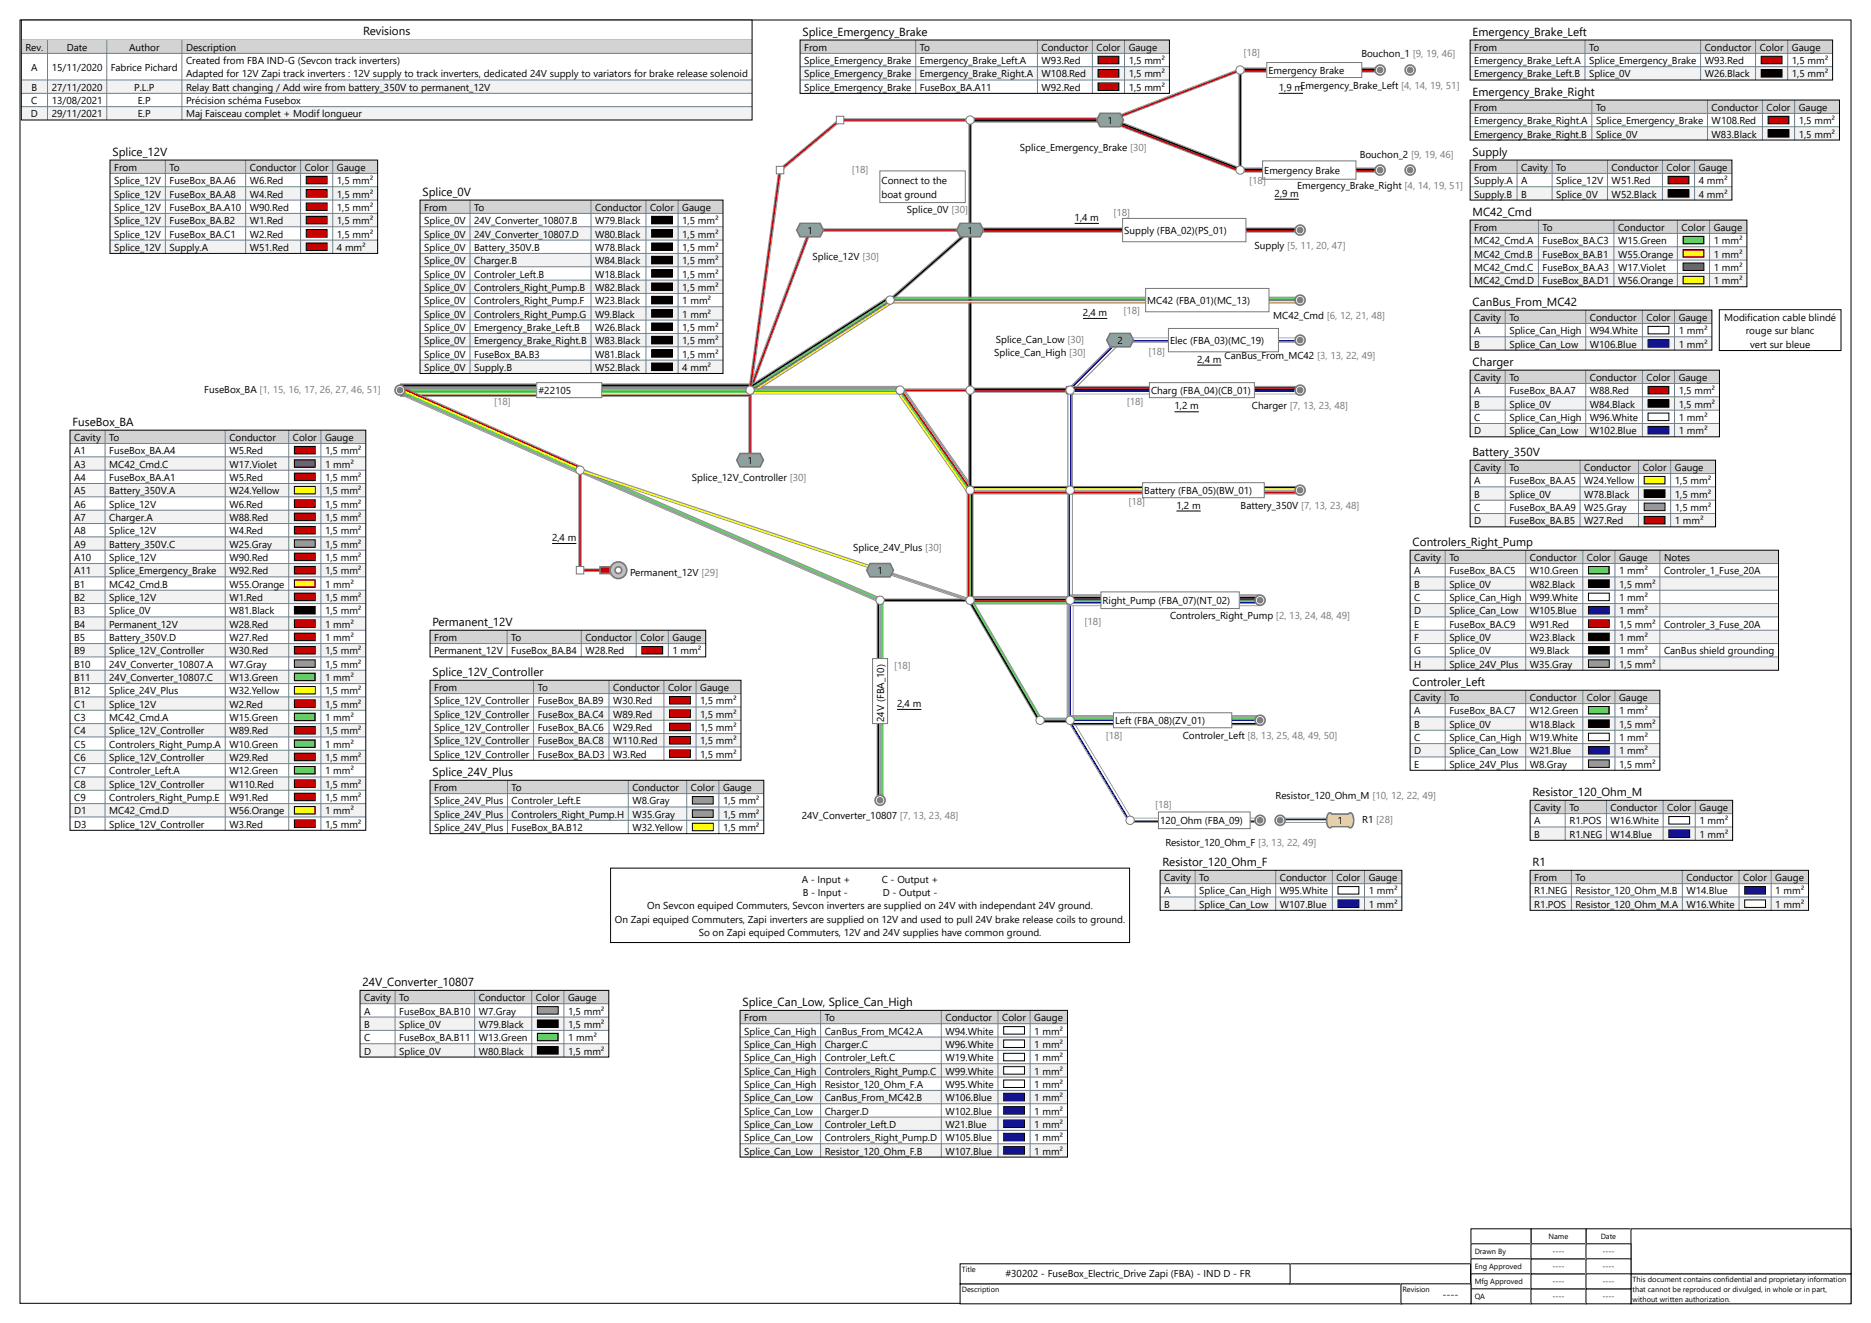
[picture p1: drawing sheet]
<svg xmlns="http://www.w3.org/2000/svg" width="594mm" height="420mm" viewBox="0 0 594 420" stroke-linecap="round" stroke-linejoin="round" font-family="sans-serif">
<defs><g id="words">
<g font-size="3.7">
<text x="115.3" y="11.1">Revisions</text>
<text x="254.8" y="11.4">Splice_Emergency_Brake</text>
<text x="467.5" y="11.4">Emergency_Brake_Left</text>
<text x="467.5" y="30.5">Emergency_Brake_Right</text>
<text x="35.7" y="49.5">Splice_12V</text>
<text x="467.5" y="49.5">Supply</text>
<text x="134.1" y="62.2">Splice_0V</text>
<text x="467.5" y="68.6">MC42_Cmd</text>
<text x="467.5" y="97.1">CanBus_From_MC42</text>
<text x="467.5" y="116.2">Charger</text>
<text x="23" y="135.2">FuseBox_BA</text>
<text x="467.5" y="144.8">Battery_350V</text>
<text x="448.5" y="173.3">Controlers_Right_Pump</text>
<text x="137.3" y="198.7">Permanent_12V</text>
<text x="137.3" y="214.6">Splice_12V_Controller</text>
<text x="448.5" y="217.8">Controler_Left</text>
<text x="137.3" y="246.4">Splice_24V_Plus</text>
<text x="486.6" y="252.7">Resistor_120_Ohm_M</text>
<text x="369.1" y="274.9">Resistor_120_Ohm_F</text>
<text x="486.6" y="274.9">R1</text>
<text x="115.1" y="313">24V_Converter_10807</text>
<text x="235.7" y="319.4">Splice_Can_Low, Splice_Can_High</text>
</g>
<g font-size="3.2">
<text x="8.1" y="16.1">Rev.</text>
<text x="21.2" y="16.1">Date</text>
<text x="41" y="16.1">Author</text>
<text x="59.1" y="16.1">Description</text>
<text x="255.3" y="16.1">From</text>
<text x="292" y="16.1">To</text>
<text x="330.7" y="16.1">Conductor</text>
<text x="348.1" y="16.1">Color</text>
<text x="358.3" y="16.1">Gauge</text>
<text x="432.2" y="18">Bouchon_1 [9, 19, 46]</text>
<text x="468" y="16.1">From</text>
<text x="504.5" y="16.1">To</text>
<text x="541.2" y="16.1">Conductor</text>
<text x="558.7" y="16.1">Color</text>
<text x="568.9" y="16.1">Gauge</text>
<text x="9.9" y="22.5">A</text>
<text x="16.4" y="22.5">15/11/2020</text>
<text x="35.2" y="22.5">Fabrice Pichard</text>
<text x="59.1" y="20.4">Created from FBA IND-G (Sevcon track inverters)</text>
<text x="255.3" y="20.4">Splice_Emergency_Brake</text>
<text x="292" y="20.4">Emergency_Brake_Left.A</text>
<text x="330.7" y="20.4">W93.Red</text>
<text x="358.3" y="20.4">1,5 mm²</text>
<text x="402.7" y="23.5">Emergency Brake</text>
<text x="468" y="20.4">Emergency_Brake_Left.A</text>
<text x="504.5" y="20.4">Splice_Emergency_Brake</text>
<text x="541.2" y="20.4">W93.Red</text>
<text x="568.9" y="20.4">1,5 mm²</text>
<text x="10" y="28.8">B</text>
<text x="16.4" y="28.8">27/11/2020</text>
<text x="42.6" y="28.8">P.L.P</text>
<text x="59.1" y="24.6">Adapted for 12V Zapi track inverters : 12V supply to track inverters, dedicated 24V supply to variators for brake release solenoid</text>
<text x="59.1" y="28.8">Relay Batt changing / Add wire from battery_350V to permanent_12V</text>
<text x="255.3" y="24.6">Splice_Emergency_Brake</text>
<text x="255.3" y="28.8">Splice_Emergency_Brake</text>
<text x="292" y="24.6">Emergency_Brake_Right.A</text>
<text x="292" y="28.8">FuseBox_BA.A11</text>
<text x="330.7" y="28.8">W92.Red</text>
<text x="330.7" y="24.6">W108.Red</text>
<text x="358.3" y="24.6">1,5 mm²</text>
<text x="358.3" y="28.8">1,5 mm²</text>
<text x="406" y="28.8">1,9 mEmergency_Brake_Left [4, 14, 19, 51]</text>
<text x="468" y="24.6">Emergency_Brake_Left.B</text>
<text x="504.5" y="24.6">Splice_0V</text>
<text x="541.2" y="24.6">W26.Black</text>
<text x="568.9" y="24.6">1,5 mm²</text>
<text x="9.9" y="33">C</text>
<text x="16.4" y="33">13/08/2021</text>
<text x="43.8" y="33">E.P</text>
<text x="59.1" y="33">Précision schéma Fusebox</text>
<text x="468" y="35.2">From</text>
<text x="506.7" y="35.2">To</text>
<text x="543.4" y="35.2">Conductor</text>
<text x="560.8" y="35.2">Color</text>
<text x="571" y="35.2">Gauge</text>
<text x="9.8" y="37.3">D</text>
<text x="16.4" y="37.3">29/11/2021</text>
<text x="43.8" y="37.3">E.P</text>
<text x="59.1" y="37.3">Maj Faisceau complet + Modif longueur</text>
<text x="351.6" y="39.4">1</text>
<text x="468" y="39.4">Emergency_Brake_Right.A</text>
<text x="506.7" y="39.4">Splice_Emergency_Brake</text>
<text x="543.4" y="39.4">W108.Red</text>
<text x="571" y="39.4">1,5 mm²</text>
<text x="323.8" y="47.9">Splice_Emergency_Brake [30]</text>
<text x="468" y="43.6">Emergency_Brake_Right.B</text>
<text x="506.7" y="43.6">Splice_0V</text>
<text x="543.4" y="43.6">W83.Black</text>
<text x="571" y="43.6">1,5 mm²</text>
<text x="431.7" y="50">Bouchon_2 [9, 19, 46]</text>
<text x="36.2" y="54.2">From</text>
<text x="36.2" y="58.5">Splice_12V</text>
<text x="53.8" y="54.2">To</text>
<text x="53.8" y="58.5">FuseBox_BA.A6</text>
<text x="79.3" y="54.2">Conductor</text>
<text x="79.3" y="58.5">W6.Red</text>
<text x="96.8" y="54.2">Color</text>
<text x="107" y="58.5">1,5 mm²</text>
<text x="107" y="54.2">Gauge</text>
<text x="279.9" y="58.5">Connect to the</text>
<text x="401.4" y="55.3">Emergency Brake</text>
<text x="468" y="54.2">From</text>
<text x="468" y="58.5">Supply.A</text>
<text x="483" y="54.2">Cavity</text>
<text x="483" y="58.5">A</text>
<text x="494.1" y="54.2">To</text>
<text x="494.1" y="58.5">Splice_12V</text>
<text x="511.7" y="54.2">Conductor</text>
<text x="511.7" y="58.5">W51.Red</text>
<text x="529.1" y="54.2">Color</text>
<text x="539.3" y="58.5">4 mm²</text>
<text x="539.3" y="54.2">Gauge</text>
<text x="36.2" y="62.7">Splice_12V</text>
<text x="53.8" y="62.7">FuseBox_BA.A8</text>
<text x="79.3" y="62.7">W4.Red</text>
<text x="107" y="62.7">1,5 mm²</text>
<text x="279.9" y="62.7">boat ground</text>
<text x="404.7" y="62.4">2,9 m</text>
<text x="411.8" y="60.1">Emergency_Brake_Right [4, 14, 19, 51]</text>
<text x="468" y="62.7">Supply.B</text>
<text x="482.9" y="62.7">B</text>
<text x="494.1" y="62.7">Splice_0V</text>
<text x="511.7" y="62.7">W52.Black</text>
<text x="539.3" y="62.7">4 mm²</text>
<text x="36.2" y="66.9">Splice_12V</text>
<text x="36.2" y="71.2">Splice_12V</text>
<text x="53.8" y="66.9">FuseBox_BA.A10</text>
<text x="53.8" y="71.2">FuseBox_BA.B2</text>
<text x="79.3" y="71.2">W1.Red</text>
<text x="79.3" y="66.9">W90.Red</text>
<text x="107" y="66.9">1,5 mm²</text>
<text x="107" y="71.2">1,5 mm²</text>
<text x="134.7" y="66.9">From</text>
<text x="134.7" y="71.2">Splice_0V</text>
<text x="150.5" y="66.9">To</text>
<text x="150.5" y="71.2">24V_Converter_10807.B</text>
<text x="189" y="66.9">Conductor</text>
<text x="189" y="71.2">W79.Black</text>
<text x="206.4" y="66.9">Color</text>
<text x="216.6" y="71.2">1,5 mm²</text>
<text x="216.6" y="66.9">Gauge</text>
<text x="287.9" y="67.5">Splice_0V [30]</text>
<text x="341.2" y="70.1">1,4 m</text>
<text x="36.2" y="75.4">Splice_12V</text>
<text x="53.8" y="75.4">FuseBox_BA.C1</text>
<text x="79.3" y="75.4">W2.Red</text>
<text x="107" y="75.4">1,5 mm²</text>
<text x="134.7" y="75.4">Splice_0V</text>
<text x="150.5" y="75.4">24V_Converter_10807.D</text>
<text x="189" y="75.4">W80.Black</text>
<text x="216.6" y="75.4">1,5 mm²</text>
<text x="256.3" y="74.3">1</text>
<text x="307.1" y="74.3">1</text>
<text x="356.9" y="74.3">Supply (FBA_02)(PS_01)</text>
<text x="468" y="73.3">From</text>
<text x="468" y="77.5">MC42_Cmd.A</text>
<text x="489.7" y="73.3">To</text>
<text x="489.7" y="77.5">FuseBox_BA.C3</text>
<text x="513.7" y="73.3">Conductor</text>
<text x="513.7" y="77.5">W15.Green</text>
<text x="533.9" y="73.3">Color</text>
<text x="544.1" y="73.3">Gauge</text>
<text x="544.1" y="77.5">1 mm²</text>
<text x="36.2" y="79.6">Splice_12V</text>
<text x="53.8" y="79.6">Supply.A</text>
<text x="79.3" y="79.6">W51.Red</text>
<text x="107" y="79.6">4 mm²</text>
<text x="134.7" y="79.6">Splice_0V</text>
<text x="134.7" y="83.9">Splice_0V</text>
<text x="150.5" y="79.6">Battery_350V.B</text>
<text x="150.5" y="83.9">Charger.B</text>
<text x="189" y="79.6">W78.Black</text>
<text x="189" y="83.9">W84.Black</text>
<text x="216.6" y="79.6">1,5 mm²</text>
<text x="216.6" y="83.9">1,5 mm²</text>
<text x="258" y="82.5">Splice_12V [30]</text>
<text x="398.3" y="79.1">Supply [5, 11, 20, 47]</text>
<text x="468" y="81.7">MC42_Cmd.B</text>
<text x="489.7" y="81.7">FuseBox_BA.B1</text>
<text x="513.7" y="81.7">W55.Orange</text>
<text x="544.1" y="81.7">1 mm²</text>
<text x="134.7" y="88.1">Splice_0V</text>
<text x="150.5" y="88.1">Controler_Left.B</text>
<text x="189" y="88.1">W18.Black</text>
<text x="216.6" y="88.1">1,5 mm²</text>
<text x="468" y="86">MC42_Cmd.C</text>
<text x="489.7" y="86">FuseBox_BA.A3</text>
<text x="513.7" y="86">W17.Violet</text>
<text x="544.1" y="86">1 mm²</text>
<text x="134.7" y="92.3">Splice_0V</text>
<text x="150.5" y="92.3">Controlers_Right_Pump.B</text>
<text x="189" y="92.3">W82.Black</text>
<text x="216.6" y="92.3">1,5 mm²</text>
<text x="468" y="90.2">MC42_Cmd.D</text>
<text x="489.7" y="90.2">FuseBox_BA.D1</text>
<text x="513.7" y="90.2">W56.Orange</text>
<text x="544.1" y="90.2">1 mm²</text>
<text x="134.7" y="96.6">Splice_0V</text>
<text x="134.7" y="100.8">Splice_0V</text>
<text x="150.5" y="96.6">Controlers_Right_Pump.F</text>
<text x="150.5" y="100.8">Controlers_Right_Pump.G</text>
<text x="189" y="96.6">W23.Black</text>
<text x="189" y="100.8">W9.Black</text>
<text x="216.6" y="96.6">1 mm²</text>
<text x="216.6" y="100.8">1 mm²</text>
<text x="343.8" y="100.3">2,4 m</text>
<text x="364.2" y="96.6">MC42 (FBA_01)(MC_13)</text>
<text x="404.2" y="101.3">MC42_Cmd [6, 12, 21, 48]</text>
<text x="468" y="101.9">Cavity</text>
<text x="479.2" y="101.9">To</text>
<text x="504.7" y="101.9">Conductor</text>
<text x="522.7" y="101.9">Color</text>
<text x="532.9" y="101.9">Gauge</text>
<text x="547.4" y="101.9">Modification cable blindé</text>
<text x="134.7" y="105">Splice_0V</text>
<text x="150.5" y="105">Emergency_Brake_Left.B</text>
<text x="189" y="105">W26.Black</text>
<text x="216.6" y="105">1,5 mm²</text>
<text x="468" y="106.1">A</text>
<text x="479.2" y="106.1">Splice_Can_High</text>
<text x="504.7" y="106.1">W94.White</text>
<text x="532.9" y="106.1">1 mm²</text>
<text x="554.3" y="106.1">rouge sur blanc</text>
<text x="134.7" y="109.3">Splice_0V</text>
<text x="134.7" y="113.5">Splice_0V</text>
<text x="150.5" y="109.3">Emergency_Brake_Right.B</text>
<text x="150.5" y="113.5">FuseBox_BA.B3</text>
<text x="189" y="113.5">W81.Black</text>
<text x="189" y="109.3">W83.Black</text>
<text x="216.6" y="109.3">1,5 mm²</text>
<text x="216.6" y="113.5">1,5 mm²</text>
<text x="315.6" y="113">Splice_Can_High [30]</text>
<text x="316.2" y="108.7">Splice_Can_Low [30]</text>
<text x="354.7" y="109.3">2</text>
<text x="371.5" y="109.3">Elec (FBA_03)(MC_19)</text>
<text x="468" y="110.3">B</text>
<text x="479.2" y="110.3">Splice_Can_Low</text>
<text x="504.7" y="110.3">W106.Blue</text>
<text x="532.9" y="110.3">1 mm²</text>
<text x="555.6" y="110.3">vert sur bleue</text>
<text x="134.7" y="117.7">Splice_0V</text>
<text x="150.5" y="117.7">Supply.B</text>
<text x="189" y="117.7">W52.Black</text>
<text x="216.6" y="117.7">4 mm²</text>
<text x="380.1" y="115.1">2,4 m</text>
<text x="388.8" y="114">CanBus_From_MC42 [3, 13, 22, 49]</text>
<text x="64.8" y="124.9">FuseBox_BA [1, 15, 16, 17, 26, 27, 46, 51]</text>
<text x="170.9" y="125.1">#22105</text>
<text x="365.4" y="125.1">Charg (FBA_04)(CB_01)</text>
<text x="468" y="120.9">Cavity</text>
<text x="468" y="125.1">A</text>
<text x="479.2" y="120.9">To</text>
<text x="479.2" y="125.1">FuseBox_BA.A7</text>
<text x="504.7" y="120.9">Conductor</text>
<text x="504.7" y="125.1">W88.Red</text>
<text x="522.7" y="120.9">Color</text>
<text x="532.9" y="120.9">Gauge</text>
<text x="532.9" y="125.1">1,5 mm²</text>
<text x="372.9" y="129.9">1,2 m</text>
<text x="397.5" y="129.9">Charger [7, 13, 23, 48]</text>
<text x="468" y="129.4">B</text>
<text x="479.2" y="129.4">Splice_0V</text>
<text x="504.7" y="129.4">W84.Black</text>
<text x="532.9" y="129.4">1,5 mm²</text>
<text x="468" y="133.6">C</text>
<text x="468" y="137.8">D</text>
<text x="479.2" y="133.6">Splice_Can_High</text>
<text x="479.2" y="137.8">Splice_Can_Low</text>
<text x="504.7" y="137.8">W102.Blue</text>
<text x="504.7" y="133.6">W96.White</text>
<text x="532.9" y="133.6">1 mm²</text>
<text x="532.9" y="137.8">1 mm²</text>
<text x="23.5" y="140">Cavity</text>
<text x="34.7" y="140">To</text>
<text x="72.8" y="140">Conductor</text>
<text x="93" y="140">Color</text>
<text x="103.2" y="140">Gauge</text>
<text x="23.5" y="144.2">A1</text>
<text x="23.5" y="148.4">A3</text>
<text x="34.7" y="144.2">FuseBox_BA.A4</text>
<text x="34.7" y="148.4">MC42_Cmd.C</text>
<text x="72.8" y="148.4">W17.Violet</text>
<text x="72.8" y="144.2">W5.Red</text>
<text x="103.2" y="144.2">1,5 mm²</text>
<text x="103.2" y="148.4">1 mm²</text>
<text x="237.3" y="147.4">1</text>
<text x="468" y="149.5">Cavity</text>
<text x="479.2" y="149.5">To</text>
<text x="502.9" y="149.5">Conductor</text>
<text x="521.5" y="149.5">Color</text>
<text x="531.7" y="149.5">Gauge</text>
<text x="23.5" y="152.7">A4</text>
<text x="34.7" y="152.7">FuseBox_BA.A1</text>
<text x="72.8" y="152.7">W5.Red</text>
<text x="103.2" y="152.7">1,5 mm²</text>
<text x="219.6" y="152.7">Splice_12V_Controller [30]</text>
<text x="468" y="153.7">A</text>
<text x="479.2" y="153.7">FuseBox_BA.A5</text>
<text x="502.9" y="153.7">W24.Yellow</text>
<text x="531.7" y="153.7">1,5 mm²</text>
<text x="23.5" y="156.9">A5</text>
<text x="23.5" y="161.1">A6</text>
<text x="34.7" y="156.9">Battery_350V.A</text>
<text x="34.7" y="161.1">Splice_12V</text>
<text x="72.8" y="156.9">W24.Yellow</text>
<text x="72.8" y="161.1">W6.Red</text>
<text x="103.2" y="156.9">1,5 mm²</text>
<text x="103.2" y="161.1">1,5 mm²</text>
<text x="363.3" y="156.9">Battery (FBA_05)(BW_01)</text>
<text x="373.5" y="161.4">1,2 m</text>
<text x="393.9" y="161.7">Battery_350V [7, 13, 23, 48]</text>
<text x="468" y="157.9">B</text>
<text x="479.2" y="157.9">Splice_0V</text>
<text x="502.9" y="157.9">W78.Black</text>
<text x="531.7" y="157.9">1,5 mm²</text>
<text x="23.5" y="165.4">A7</text>
<text x="34.7" y="165.4">Charger.A</text>
<text x="72.8" y="165.4">W88.Red</text>
<text x="103.2" y="165.4">1,5 mm²</text>
<text x="468" y="162.2">C</text>
<text x="468" y="166.4">D</text>
<text x="479.2" y="162.2">FuseBox_BA.A9</text>
<text x="479.2" y="166.4">FuseBox_BA.B5</text>
<text x="502.9" y="162.2">W25.Gray</text>
<text x="502.9" y="166.4">W27.Red</text>
<text x="531.7" y="162.2">1,5 mm²</text>
<text x="531.7" y="166.4">1 mm²</text>
<text x="23.5" y="169.6">A8</text>
<text x="23.5" y="173.8">A9</text>
<text x="34.7" y="169.6">Splice_12V</text>
<text x="34.7" y="173.8">Battery_350V.C</text>
<text x="72.8" y="169.6">W4.Red</text>
<text x="72.8" y="173.8">W25.Gray</text>
<text x="103.2" y="169.6">1,5 mm²</text>
<text x="103.2" y="173.8">1,5 mm²</text>
<text x="175.3" y="171.7">2,4 m</text>
<text x="23.5" y="178.1">A10</text>
<text x="34.7" y="178.1">Splice_12V</text>
<text x="72.8" y="178.1">W90.Red</text>
<text x="103.2" y="178.1">1,5 mm²</text>
<text x="270.9" y="174.9">Splice_24V_Plus [30]</text>
<text x="449" y="178.1">Cavity</text>
<text x="460.1" y="178.1">To</text>
<text x="485.7" y="178.1">Conductor</text>
<text x="503.8" y="178.1">Color</text>
<text x="514" y="178.1">Gauge</text>
<text x="528.3" y="178.1">Notes</text>
<text x="23.5" y="182.3">A11</text>
<text x="34.7" y="182.3">Splice_Emergency_Brake</text>
<text x="72.8" y="182.3">W92.Red</text>
<text x="103.2" y="182.3">1,5 mm²</text>
<text x="200" y="182.8">Permanent_12V [29]</text>
<text x="278.5" y="182.3">1</text>
<text x="449" y="182.3">A</text>
<text x="460.1" y="182.3">FuseBox_BA.C5</text>
<text x="485.7" y="182.3">W10.Green</text>
<text x="514" y="182.3">1 mm²</text>
<text x="528.3" y="182.3">Controler_1_Fuse_20A</text>
<text x="23.5" y="186.5">B1</text>
<text x="23.5" y="190.8">B2</text>
<text x="34.7" y="186.5">MC42_Cmd.B</text>
<text x="34.7" y="190.8">Splice_12V</text>
<text x="72.8" y="190.8">W1.Red</text>
<text x="72.8" y="186.5">W55.Orange</text>
<text x="103.2" y="186.5">1 mm²</text>
<text x="103.2" y="190.8">1,5 mm²</text>
<text x="350" y="191.8">Right_Pump (FBA_07)(NT_02)</text>
<text x="449" y="186.5">B</text>
<text x="449" y="190.8">C</text>
<text x="460.1" y="186.5">Splice_0V</text>
<text x="460.1" y="190.8">Splice_Can_High</text>
<text x="485.7" y="186.5">W82.Black</text>
<text x="485.7" y="190.8">W99.White</text>
<text x="514" y="186.5">1,5 mm²</text>
<text x="514" y="190.8">1 mm²</text>
<text x="23.5" y="195">B3</text>
<text x="34.7" y="195">Splice_0V</text>
<text x="72.8" y="195">W81.Black</text>
<text x="103.2" y="195">1,5 mm²</text>
<text x="371.5" y="196.6">Controlers_Right_Pump [2, 13, 24, 48, 49]</text>
<text x="449" y="195">D</text>
<text x="460.1" y="195">Splice_Can_Low</text>
<text x="485.7" y="195">W105.Blue</text>
<text x="514" y="195">1 mm²</text>
<text x="23.5" y="199.2">B4</text>
<text x="23.5" y="203.5">B5</text>
<text x="34.7" y="199.2">Permanent_12V</text>
<text x="34.7" y="203.5">Battery_350V.D</text>
<text x="72.8" y="203.5">W27.Red</text>
<text x="72.8" y="199.2">W28.Red</text>
<text x="103.2" y="199.2">1 mm²</text>
<text x="103.2" y="203.5">1 mm²</text>
<text x="137.8" y="203.5">From</text>
<text x="162.3" y="203.5">To</text>
<text x="185.9" y="203.5">Conductor</text>
<text x="203.3" y="203.5">Color</text>
<text x="213.5" y="203.5">Gauge</text>
<text x="449" y="199.2">E</text>
<text x="449" y="203.5">F</text>
<text x="460.1" y="199.2">FuseBox_BA.C9</text>
<text x="460.1" y="203.5">Splice_0V</text>
<text x="485.7" y="199.2">W91.Red</text>
<text x="485.7" y="203.5">W23.Black</text>
<text x="514" y="199.2">1,5 mm²</text>
<text x="514" y="203.5">1 mm²</text>
<text x="528.3" y="199.2">Controler_3_Fuse_20A</text>
<text x="23.5" y="207.7">B9</text>
<text x="34.7" y="207.7">Splice_12V_Controller</text>
<text x="72.8" y="207.7">W30.Red</text>
<text x="103.2" y="207.7">1,5 mm²</text>
<text x="137.8" y="207.7">Permanent_12V</text>
<text x="162.3" y="207.7">FuseBox_BA.B4</text>
<text x="185.9" y="207.7">W28.Red</text>
<text x="213.5" y="207.7">1 mm²</text>
<text x="449" y="207.7">G</text>
<text x="460.1" y="207.7">Splice_0V</text>
<text x="485.7" y="207.7">W9.Black</text>
<text x="514" y="207.7">1 mm²</text>
<text x="528.3" y="207.7">CanBus shield grounding</text>
<text x="23.5" y="211.9">B10</text>
<text x="34.7" y="211.9">24V_Converter_10807.A</text>
<text x="72.8" y="211.9">W7.Gray</text>
<text x="103.2" y="211.9">1,5 mm²</text>
<text x="449" y="211.9">H</text>
<text x="460.1" y="211.9">Splice_24V_Plus</text>
<text x="485.7" y="211.9">W35.Gray</text>
<text x="514" y="211.9">1,5 mm²</text>
<text x="23.5" y="216.2">B11</text>
<text x="23.5" y="220.4">B12</text>
<text x="34.7" y="216.2">24V_Converter_10807.C</text>
<text x="34.7" y="220.4">Splice_24V_Plus</text>
<text x="72.8" y="220.4">W32.Yellow</text>
<text x="72.8" y="216.2">W13.Green</text>
<text x="103.2" y="216.2">1 mm²</text>
<text x="103.2" y="220.4">1,5 mm²</text>
<text x="137.8" y="219.3">From</text>
<text x="170.7" y="219.3">To</text>
<text x="194.7" y="219.3">Conductor</text>
<text x="212.1" y="219.3">Color</text>
<text x="222.3" y="219.3">Gauge</text>
<text x="23.5" y="224.6">C1</text>
<text x="34.7" y="224.6">Splice_12V</text>
<text x="72.8" y="224.6">W2.Red</text>
<text x="103.2" y="224.6">1,5 mm²</text>
<text x="137.8" y="223.6">Splice_12V_Controller</text>
<text x="137.8" y="227.8">Splice_12V_Controller</text>
<text x="170.7" y="223.6">FuseBox_BA.B9</text>
<text x="170.7" y="227.8">FuseBox_BA.C4</text>
<text x="194.7" y="223.6">W30.Red</text>
<text x="194.7" y="227.8">W89.Red</text>
<text x="222.3" y="223.6">1,5 mm²</text>
<text x="222.3" y="227.8">1,5 mm²</text>
<text x="284.8" y="224.4">2,4 m</text>
<text x="449" y="222.5">Cavity</text>
<text x="449" y="226.7">A</text>
<text x="460.1" y="222.5">To</text>
<text x="460.1" y="226.7">FuseBox_BA.C7</text>
<text x="485.7" y="222.5">Conductor</text>
<text x="485.7" y="226.7">W12.Green</text>
<text x="503.8" y="222.5">Color</text>
<text x="514" y="226.7">1 mm²</text>
<text x="514" y="222.5">Gauge</text>
<text x="23.5" y="228.9">C3</text>
<text x="23.5" y="233.1">C4</text>
<text x="34.7" y="228.9">MC42_Cmd.A</text>
<text x="34.7" y="233.1">Splice_12V_Controller</text>
<text x="72.8" y="228.9">W15.Green</text>
<text x="72.8" y="233.1">W89.Red</text>
<text x="103.2" y="228.9">1 mm²</text>
<text x="103.2" y="233.1">1,5 mm²</text>
<text x="137.8" y="232">Splice_12V_Controller</text>
<text x="170.7" y="232">FuseBox_BA.C6</text>
<text x="194.7" y="232">W29.Red</text>
<text x="222.3" y="232">1,5 mm²</text>
<text x="280.7" y="229.1" transform="rotate(-90 280.7 229.1)">24V (FBA_10)</text>
<text x="354" y="229.9">Left (FBA_08)(ZV_01)</text>
<text x="449" y="231">B</text>
<text x="460.1" y="231">Splice_0V</text>
<text x="485.7" y="231">W18.Black</text>
<text x="514" y="231">1,5 mm²</text>
<text x="23.5" y="237.3">C5</text>
<text x="34.7" y="237.3">Controlers_Right_Pump.A</text>
<text x="72.8" y="237.3">W10.Green</text>
<text x="103.2" y="237.3">1 mm²</text>
<text x="137.8" y="236.3">Splice_12V_Controller</text>
<text x="170.7" y="236.3">FuseBox_BA.C8</text>
<text x="194.7" y="236.3">W110.Red</text>
<text x="222.3" y="236.3">1,5 mm²</text>
<text x="375.5" y="234.7">Controler_Left [8, 13, 25, 48, 49, 50]</text>
<text x="449" y="235.2">C</text>
<text x="449" y="239.4">D</text>
<text x="460.1" y="235.2">Splice_Can_High</text>
<text x="460.1" y="239.4">Splice_Can_Low</text>
<text x="485.7" y="239.4">W21.Blue</text>
<text x="485.7" y="235.2">W19.White</text>
<text x="514" y="235.2">1 mm²</text>
<text x="514" y="239.4">1 mm²</text>
<text x="23.5" y="241.6">C6</text>
<text x="23.5" y="245.8">C7</text>
<text x="34.7" y="241.6">Splice_12V_Controller</text>
<text x="34.7" y="245.8">Controler_Left.A</text>
<text x="72.8" y="241.6">W29.Red</text>
<text x="72.8" y="245.8">W12.Green</text>
<text x="103.2" y="241.6">1,5 mm²</text>
<text x="103.2" y="245.8">1 mm²</text>
<text x="137.8" y="240.5">Splice_12V_Controller</text>
<text x="170.7" y="240.5">FuseBox_BA.D3</text>
<text x="194.7" y="240.5">W3.Red</text>
<text x="222.3" y="240.5">1,5 mm²</text>
<text x="449" y="243.7">E</text>
<text x="460.1" y="243.7">Splice_24V_Plus</text>
<text x="485.7" y="243.7">W8.Gray</text>
<text x="514" y="243.7">1,5 mm²</text>
<text x="23.5" y="250">C8</text>
<text x="34.7" y="250">Splice_12V_Controller</text>
<text x="72.8" y="250">W110.Red</text>
<text x="103.2" y="250">1,5 mm²</text>
<text x="137.8" y="251.1">From</text>
<text x="162.4" y="251.1">To</text>
<text x="200.8" y="251.1">Conductor</text>
<text x="219.3" y="251.1">Color</text>
<text x="229.5" y="251.1">Gauge</text>
<text x="23.5" y="254.3">C9</text>
<text x="34.7" y="254.3">Controlers_Right_Pump.E</text>
<text x="72.8" y="254.3">W91.Red</text>
<text x="103.2" y="254.3">1,5 mm²</text>
<text x="137.8" y="255.3">Splice_24V_Plus</text>
<text x="162.4" y="255.3">Controler_Left.E</text>
<text x="200.8" y="255.3">W8.Gray</text>
<text x="229.5" y="255.3">1,5 mm²</text>
<text x="405" y="253.5">Resistor_120_Ohm_M [10, 12, 22, 49]</text>
<text x="487.1" y="257.4">Cavity</text>
<text x="498.2" y="257.4">To</text>
<text x="511.3" y="257.4">Conductor</text>
<text x="529.3" y="257.4">Color</text>
<text x="539.5" y="257.4">Gauge</text>
<text x="23.5" y="258.5">D1</text>
<text x="23.5" y="262.7">D3</text>
<text x="34.7" y="258.5">MC42_Cmd.D</text>
<text x="34.7" y="262.7">Splice_12V_Controller</text>
<text x="72.8" y="258.5">W56.Orange</text>
<text x="72.8" y="262.7">W3.Red</text>
<text x="103.2" y="258.5">1 mm²</text>
<text x="103.2" y="262.7">1,5 mm²</text>
<text x="137.8" y="259.5">Splice_24V_Plus</text>
<text x="137.8" y="263.8">Splice_24V_Plus</text>
<text x="162.4" y="259.5">Controlers_Right_Pump.H</text>
<text x="162.4" y="263.8">FuseBox_BA.B12</text>
<text x="200.8" y="259.5">W35.Gray</text>
<text x="200.8" y="263.8">W32.Yellow</text>
<text x="229.5" y="259.5">1,5 mm²</text>
<text x="229.5" y="263.8">1,5 mm²</text>
<text x="254.5" y="260.1">24V_Converter_10807 [7, 13, 23, 48]</text>
<text x="368.3" y="261.7">120_Ohm (FBA_09)</text>
<text x="424.6" y="261.7">1</text>
<text x="432.4" y="261.1">R1 [28]</text>
<text x="487.1" y="261.7">A</text>
<text x="498.2" y="261.7">R1.POS</text>
<text x="511.3" y="261.7">W16.White</text>
<text x="539.5" y="261.7">1 mm²</text>
<text x="370" y="268.5">Resistor_120_Ohm_F [3, 13, 22, 49]</text>
<text x="487.1" y="265.9">B</text>
<text x="498.2" y="265.9">R1.NEG</text>
<text x="511.3" y="265.9">W14.Blue</text>
<text x="539.5" y="265.9">1 mm²</text>
<text x="254.5" y="280.2">A - Input +</text>
<text x="279.9" y="280.2">C - Output +</text>
<text x="369.6" y="279.7">Cavity</text>
<text x="380.8" y="279.7">To</text>
<text x="406.3" y="279.7">Conductor</text>
<text x="424.3" y="279.7">Color</text>
<text x="434.5" y="279.7">Gauge</text>
<text x="487.1" y="279.7">From</text>
<text x="500.2" y="279.7">To</text>
<text x="535.4" y="279.7">Conductor</text>
<text x="553.4" y="279.7">Color</text>
<text x="563.6" y="279.7">Gauge</text>
<text x="254.8" y="284.4">B - Input -</text>
<text x="280.2" y="284.4">D - Output -</text>
<text x="369.6" y="283.9">A</text>
<text x="380.8" y="283.9">Splice_Can_High</text>
<text x="406.3" y="283.9">W95.White</text>
<text x="434.5" y="283.9">1 mm²</text>
<text x="487.1" y="283.9">R1.NEG</text>
<text x="500.2" y="283.9">Resistor_120_Ohm_M.B</text>
<text x="535.4" y="283.9">W14.Blue</text>
<text x="563.6" y="283.9">1 mm²</text>
<text x="195.2" y="292.9">On Zapi equiped Commuters, Zapi inverters are supplied on 12V and used to pull 24V brake release coils to ground.</text>
<text x="205.5" y="288.7">On Sevcon equiped Commuters, Sevcon inverters are supplied on 24V with independant 24V ground.</text>
<text x="369.6" y="288.1">B</text>
<text x="380.8" y="288.1">Splice_Can_Low</text>
<text x="406.3" y="288.1">W107.Blue</text>
<text x="434.5" y="288.1">1 mm²</text>
<text x="487.1" y="288.1">R1.POS</text>
<text x="500.2" y="288.1">Resistor_120_Ohm_M.A</text>
<text x="535.4" y="288.1">W16.White</text>
<text x="563.6" y="288.1">1 mm²</text>
<text x="221.8" y="297.1">So on Zapi equiped Commuters, 12V and 24V supplies have common ground.</text>
<text x="115.6" y="317.8">Cavity</text>
<text x="126.8" y="317.8">To</text>
<text x="152" y="317.8">Conductor</text>
<text x="170.1" y="317.8">Color</text>
<text x="180.3" y="317.8">Gauge</text>
<text x="115.6" y="322">A</text>
<text x="126.8" y="322">FuseBox_BA.B10</text>
<text x="152" y="322">W7.Gray</text>
<text x="180.3" y="322">1,5 mm²</text>
<text x="115.6" y="326.2">B</text>
<text x="126.8" y="326.2">Splice_0V</text>
<text x="152" y="326.2">W79.Black</text>
<text x="180.3" y="326.2">1,5 mm²</text>
<text x="236.3" y="324.1">From</text>
<text x="236.3" y="328.3">Splice_Can_High</text>
<text x="261.8" y="324.1">To</text>
<text x="261.8" y="328.3">CanBus_From_MC42.A</text>
<text x="300.2" y="324.1">Conductor</text>
<text x="300.2" y="328.3">W94.White</text>
<text x="318.2" y="324.1">Color</text>
<text x="328.4" y="324.1">Gauge</text>
<text x="328.4" y="328.3">1 mm²</text>
<text x="115.6" y="330.5">C</text>
<text x="115.6" y="334.7">D</text>
<text x="126.8" y="330.5">FuseBox_BA.B11</text>
<text x="126.8" y="334.7">Splice_0V</text>
<text x="152" y="334.7">W80.Black</text>
<text x="152" y="330.5">W13.Green</text>
<text x="180.3" y="330.5">1 mm²</text>
<text x="180.3" y="334.7">1,5 mm²</text>
<text x="236.3" y="332.6">Splice_Can_High</text>
<text x="261.8" y="332.6">Charger.C</text>
<text x="300.2" y="332.6">W96.White</text>
<text x="328.4" y="332.6">1 mm²</text>
<text x="236.3" y="336.8">Splice_Can_High</text>
<text x="236.3" y="341">Splice_Can_High</text>
<text x="261.8" y="336.8">Controler_Left.C</text>
<text x="261.8" y="341">Controlers_Right_Pump.C</text>
<text x="300.2" y="341">W99.White</text>
<text x="300.2" y="336.8">W19.White</text>
<text x="328.4" y="336.8">1 mm²</text>
<text x="328.4" y="341">1 mm²</text>
<text x="236.3" y="345.3">Splice_Can_High</text>
<text x="261.8" y="345.3">Resistor_120_Ohm_F.A</text>
<text x="300.2" y="345.3">W95.White</text>
<text x="328.4" y="345.3">1 mm²</text>
<text x="236.3" y="349.5">Splice_Can_Low</text>
<text x="236.3" y="353.7">Splice_Can_Low</text>
<text x="261.8" y="349.5">CanBus_From_MC42.B</text>
<text x="261.8" y="353.7">Charger.D</text>
<text x="300.2" y="349.5">W106.Blue</text>
<text x="300.2" y="353.7">W102.Blue</text>
<text x="328.4" y="349.5">1 mm²</text>
<text x="328.4" y="353.7">1 mm²</text>
<text x="236.3" y="358">Splice_Can_Low</text>
<text x="261.8" y="358">Controler_Left.D</text>
<text x="300.2" y="358">W21.Blue</text>
<text x="328.4" y="358">1 mm²</text>
<text x="236.3" y="362.2">Splice_Can_Low</text>
<text x="261.8" y="362.2">Controlers_Right_Pump.D</text>
<text x="300.2" y="362.2">W105.Blue</text>
<text x="328.4" y="362.2">1 mm²</text>
<text x="236.3" y="366.4">Splice_Can_Low</text>
<text x="261.8" y="366.4">Resistor_120_Ohm_F.B</text>
<text x="300.2" y="366.4">W107.Blue</text>
<text x="328.4" y="366.4">1 mm²</text>
<text x="319.2" y="405.3">#30202 - FuseBox_Electric_Drive Zapi (FBA) - IND D - FR</text>
<text x="458" y="411.9">----</text>
</g>
<g font-size="3.2" fill="#797979">
<text x="394.7" y="17.7">[18]</text>
<text x="270.4" y="54.8">[18]</text>
<text x="396.6" y="58.5">[18]</text>
<text x="353.5" y="68.5">[18]</text>
<text x="356.7" y="99.7">[18]</text>
<text x="364.6" y="112.7">[18]</text>
<text x="156.9" y="128.6">[18]</text>
<text x="357.7" y="128.6">[18]</text>
<text x="358.2" y="160.3">[18]</text>
<text x="344.3" y="198.5">[18]</text>
<text x="283.9" y="212.5">[18]</text>
<text x="351.1" y="234.7">[18]</text>
<text x="366.7" y="256.4">[18]</text>
</g>
<g font-size="2.4">
<text x="491.6" y="393.4">Name</text>
<text x="508.2" y="393.4">Date</text>
<text x="468.2" y="398.1">Drawn By</text>
<text x="492.9" y="398.1">----</text>
<text x="508.7" y="398.1">----</text>
<text x="305.3" y="403.7">Title</text>
<text x="468.2" y="402.9">Eng Approved</text>
<text x="468.2" y="407.7">Mfg Approved</text>
<text x="492.9" y="407.7">----</text>
<text x="492.9" y="402.9">----</text>
<text x="508.7" y="402.9">----</text>
<text x="508.7" y="407.7">----</text>
<text x="518.3" y="406.9">This document contains confidential and proprietary information</text>
<text x="305.3" y="410">Description</text>
<text x="445.3" y="410">Revision</text>
<text x="468.2" y="412.4">QA</text>
<text x="492.9" y="412.4">----</text>
<text x="508.7" y="412.4">----</text>
<text x="518.3" y="410">that cannot be reproduced or divulged, in whole or in part,</text>
<text x="518.3" y="413.2">without written authorization.</text>
</g>
</g></defs>
<path d="M6.4 6.3h581.3v407.3h-581.3z" fill="none" stroke="#000" stroke-width=".32"/>
<path d="M304.8 407.5h140.2v6.3h-140.2z" fill-rule="evenodd" fill="#fff"/>
<path d="M304.8 407.5h140.2v6.3h-140.2z" fill="none" stroke="#000" stroke-width=".32"/>
<path d="M503.5 390h14.3v4.8h-14.3z" fill-rule="evenodd" fill="#fff"/>
<path d="M503.5 390h14.3v4.8h-14.3z" fill="none" stroke="#000" stroke-width=".32"/>
<path d="M486 390h17.5v4.8h-17.5z" fill-rule="evenodd" fill="#fff"/>
<path d="M486 390h17.5v4.8h-17.5z" fill="none" stroke="#000" stroke-width=".32"/>
<path d="M467 390h19v4.8h-19z" fill-rule="evenodd" fill="#fff"/>
<path d="M467 390h19v4.8h-19z" fill="none" stroke="#000" stroke-width=".32"/>
<path d="M467 394.8h19v4.7h-19z" fill-rule="evenodd" fill="#fff"/>
<path d="M467 394.8h19v4.7h-19z" fill="none" stroke="#000" stroke-width=".32"/>
<path d="M467 399.5h19v4.8h-19z" fill-rule="evenodd" fill="#fff"/>
<path d="M467 399.5h19v4.8h-19z" fill="none" stroke="#000" stroke-width=".32"/>
<path d="M467 404.3h19v4.7h-19z" fill-rule="evenodd" fill="#fff"/>
<path d="M467 404.3h19v4.7h-19z" fill="none" stroke="#000" stroke-width=".32"/>
<path d="M467 409h19v4.8h-19z" fill-rule="evenodd" fill="#fff"/>
<path d="M467 409h19v4.8h-19z" fill="none" stroke="#000" stroke-width=".32"/>
<path d="M517.8 404.3h69.8v9.5h-69.8z" fill-rule="evenodd" fill="#fff"/>
<path d="M517.8 404.3h69.8v9.5h-69.8z" fill="none" stroke="#000" stroke-width=".32"/>
<path d="M409.4 401.1h57.5v6.4h-57.5z" fill-rule="evenodd" fill="#fff"/>
<path d="M409.4 401.1h57.5v6.4h-57.5z" fill="none" stroke="#000" stroke-width=".32"/>
<path d="M444.8 407.5h22.2v6.3h-22.2z" fill-rule="evenodd" fill="#fff"/>
<path d="M444.8 407.5h22.2v6.3h-22.2z" fill="none" stroke="#000" stroke-width=".32"/>
<path d="M304.8 401.1h104.8v6.4h-104.8z" fill-rule="evenodd" fill="#fff"/>
<path d="M304.8 401.1h104.8v6.4h-104.8z" fill="none" stroke="#000" stroke-width=".32"/>
<path d="M517.8 390h69.8v14.3h-69.8z" fill-rule="evenodd" fill="#fff"/>
<path d="M517.8 390h69.8v14.3h-69.8z" fill="none" stroke="#000" stroke-width=".32"/>
<path d="M486 409h17.5v4.8h-17.5z" fill-rule="evenodd" fill="#fff"/>
<path d="M486 409h17.5v4.8h-17.5z" fill="none" stroke="#000" stroke-width=".32"/>
<path d="M486 404.3h17.5v4.7h-17.5z" fill-rule="evenodd" fill="#fff"/>
<path d="M486 404.3h17.5v4.7h-17.5z" fill="none" stroke="#000" stroke-width=".32"/>
<path d="M486 399.5h17.5v4.8h-17.5z" fill-rule="evenodd" fill="#fff"/>
<path d="M486 399.5h17.5v4.8h-17.5z" fill="none" stroke="#000" stroke-width=".32"/>
<path d="M486 394.8h17.5v4.7h-17.5z" fill-rule="evenodd" fill="#fff"/>
<path d="M486 394.8h17.5v4.7h-17.5z" fill="none" stroke="#000" stroke-width=".32"/>
<path d="M503.5 394.8h14.3v4.7h-14.3z" fill-rule="evenodd" fill="#fff"/>
<path d="M503.5 394.8h14.3v4.7h-14.3z" fill="none" stroke="#000" stroke-width=".32"/>
<path d="M503.5 399.5h14.3v4.8h-14.3z" fill-rule="evenodd" fill="#fff"/>
<path d="M503.5 399.5h14.3v4.8h-14.3z" fill="none" stroke="#000" stroke-width=".32"/>
<path d="M503.5 409h14.3v4.8h-14.3z" fill-rule="evenodd" fill="#fff"/>
<path d="M503.5 409h14.3v4.8h-14.3z" fill="none" stroke="#000" stroke-width=".32"/>
<path d="M503.5 404.3h14.3v4.7h-14.3z" fill-rule="evenodd" fill="#fff"/>
<path d="M503.5 404.3h14.3v4.7h-14.3z" fill="none" stroke="#000" stroke-width=".32"/>
<path d="M6.8 6.4h232v31.7h-232z" fill-rule="evenodd" fill="#fff"/>
<path d="M6.8 12.7h232" fill="none" stroke="#708090" stroke-width=".32"/>
<path d="M6.8 12.7h232v4.2h-232z" fill-rule="evenodd" fill="#d3d3d3"/>
<path d="M6.8 16.9h232" fill="none" stroke="#708090" stroke-width=".32"/>
<path d="M6.8 25.4h232v4.2h-232z" fill-rule="evenodd" fill="#f2f2f2"/>
<path d="M6.8 25.4h232M6.8 29.6h232" fill="none" stroke="#708090" stroke-width=".32"/>
<path d="M6.8 33.9h232v4.2h-232z" fill-rule="evenodd" fill="#f2f2f2"/>
<path d="M15.1 12.7v25.4M33.9 12.7v25.4M57.7 12.7v25.4M6.8 33.9h232" fill="none" stroke="#708090" stroke-width=".32"/>
<path d="M6.8 6.4h232v31.7h-232z" fill="none" stroke="#000" stroke-width=".32"/>
<path d="M466.7 146h77.9v21.2h-77.9z" fill-rule="evenodd" fill="#fff"/>
<path d="M466.7 146h77.9v4.3h-77.9z" fill-rule="evenodd" fill="#d3d3d3"/>
<path d="M466.7 150.3h77.9" fill="none" stroke="#708090" stroke-width=".32"/>
<path d="M466.7 154.5h77.9v4.2h-77.9z" fill-rule="evenodd" fill="#f2f2f2"/>
<path d="M466.7 154.5h77.9M466.7 158.7h77.9" fill="none" stroke="#708090" stroke-width=".32"/>
<path d="M466.7 163h77.9v4.2h-77.9z" fill-rule="evenodd" fill="#f2f2f2"/>
<path d="M477.9 146v21.2M501.6 146v21.2M520.2 146v21.2M530.4 146v21.2M466.7 163h77.9" fill="none" stroke="#708090" stroke-width=".32"/>
<path d="M522 151.2h6.6v2.4h-6.6z" fill-rule="evenodd" fill="#ff0"/>
<path d="M522 151.2h6.6v2.4h-6.6zM522 155.4h6.6v2.4h-6.6z" fill="none" stroke="#000" stroke-width=".32"/>
<path d="M522 155.4h6.6v2.4h-6.6z" fill-rule="evenodd" fill="#000"/>
<path d="M522 159.7h6.6v2.4h-6.6z" fill-rule="evenodd" fill="#999"/>
<path d="M522 159.7h6.6v2.4h-6.6z" fill="none" stroke="#000" stroke-width=".32"/>
<path d="M522 163.9h6.6v2.4h-6.6z" fill-rule="evenodd" fill="#c00"/>
<path d="M466.7 146h77.9v21.2h-77.9zM522 163.9h6.6v2.4h-6.6z" fill="none" stroke="#000" stroke-width=".32"/>
<path d="M466.7 117.5h79.2v21.1h-79.2z" fill-rule="evenodd" fill="#fff"/>
<path d="M466.7 117.5h79.2v4.2h-79.2z" fill-rule="evenodd" fill="#d3d3d3"/>
<path d="M466.7 121.7h79.2" fill="none" stroke="#708090" stroke-width=".32"/>
<path d="M466.7 125.9h79.2v4.3h-79.2z" fill-rule="evenodd" fill="#f2f2f2"/>
<path d="M466.7 125.9h79.2M466.7 130.2h79.2" fill="none" stroke="#708090" stroke-width=".32"/>
<path d="M466.7 134.4h79.2v4.2h-79.2z" fill-rule="evenodd" fill="#f2f2f2"/>
<path d="M477.9 117.5v21.1M503.4 117.5v21.1M521.4 117.5v21.1M531.6 117.5v21.1M466.7 134.4h79.2" fill="none" stroke="#708090" stroke-width=".32"/>
<path d="M523.2 122.6h6.6v2.4h-6.6z" fill-rule="evenodd" fill="#c00"/>
<path d="M523.2 122.6h6.6v2.4h-6.6zM523.2 126.9h6.6v2.3h-6.6z" fill="none" stroke="#000" stroke-width=".32"/>
<path d="M523.2 126.9h6.6v2.3h-6.6z" fill-rule="evenodd" fill="#000"/>
<path d="M523.2 131.1h6.6v2.4h-6.6z" fill-rule="evenodd" fill="#fff"/>
<path d="M523.2 131.1h6.6v2.4h-6.6z" fill="none" stroke="#000" stroke-width=".32"/>
<path d="M523.2 135.3h6.6v2.4h-6.6z" fill-rule="evenodd" fill="#00f"/>
<path d="M466.7 117.5h79.2v21.1h-79.2zM523.2 135.3h6.6v2.4h-6.6z" fill="none" stroke="#000" stroke-width=".32"/>
<path d="M447.7 174.6h116.9v38.1h-116.9z" fill-rule="evenodd" fill="#fff"/>
<path d="M447.7 174.6h116.9v4.3h-116.9z" fill-rule="evenodd" fill="#d3d3d3"/>
<path d="M447.7 178.9h116.9" fill="none" stroke="#708090" stroke-width=".32"/>
<path d="M447.7 183.1h116.9v4.2h-116.9z" fill-rule="evenodd" fill="#f2f2f2"/>
<path d="M447.7 183.1h116.9M447.7 187.3h116.9" fill="none" stroke="#708090" stroke-width=".32"/>
<path d="M447.7 191.6h116.9v4.2h-116.9z" fill-rule="evenodd" fill="#f2f2f2"/>
<path d="M447.7 191.6h116.9M447.7 195.8h116.9" fill="none" stroke="#708090" stroke-width=".32"/>
<path d="M447.7 200h116.9v4.3h-116.9z" fill-rule="evenodd" fill="#f2f2f2"/>
<path d="M447.7 200h116.9M447.7 204.3h116.9" fill="none" stroke="#708090" stroke-width=".32"/>
<path d="M447.7 208.5h116.9v4.2h-116.9z" fill-rule="evenodd" fill="#f2f2f2"/>
<path d="M458.8 174.6v38.1M484.4 174.6v38.1M502.5 174.6v38.1M512.7 174.6v38.1M527 174.6v38.1M447.7 208.5h116.9" fill="none" stroke="#708090" stroke-width=".32"/>
<path d="M504.3 179.8h6.6v2.4h-6.6z" fill-rule="evenodd" fill="#0c0"/>
<path d="M504.3 179.8h6.6v2.4h-6.6zM504.3 184h6.6v2.4h-6.6z" fill="none" stroke="#000" stroke-width=".32"/>
<path d="M504.3 184h6.6v2.4h-6.6z" fill-rule="evenodd" fill="#000"/>
<path d="M504.3 188.3h6.6v2.3h-6.6z" fill-rule="evenodd" fill="#fff"/>
<path d="M504.3 188.3h6.6v2.3h-6.6z" fill="none" stroke="#000" stroke-width=".32"/>
<path d="M504.3 192.5h6.6v2.4h-6.6z" fill-rule="evenodd" fill="#00f"/>
<path d="M504.3 192.5h6.6v2.4h-6.6z" fill="none" stroke="#000" stroke-width=".32"/>
<path d="M504.3 196.7h6.6v2.4h-6.6z" fill-rule="evenodd" fill="#c00"/>
<path d="M504.3 196.7h6.6v2.4h-6.6zM504.3 201h6.6v2.3h-6.6zM504.3 205.2h6.6v2.4h-6.6z" fill="none" stroke="#000" stroke-width=".32"/>
<g fill="#000">
<path d="M504.3 201h6.6v2.3h-6.6z" fill-rule="evenodd"/>
<path d="M504.3 205.2h6.6v2.4h-6.6z" fill-rule="evenodd"/>
</g>
<path d="M504.3 209.4h6.6v2.4h-6.6z" fill-rule="evenodd" fill="#999"/>
<path d="M447.7 174.6h116.9v38.1h-116.9zM504.3 209.4h6.6v2.4h-6.6z" fill="none" stroke="#000" stroke-width=".32"/>
<path d="M114.3 314.3h79v21.2h-79z" fill-rule="evenodd" fill="#fff"/>
<path d="M114.3 314.3h79v4.3h-79z" fill-rule="evenodd" fill="#d3d3d3"/>
<path d="M114.3 318.6h79" fill="none" stroke="#708090" stroke-width=".32"/>
<path d="M114.3 322.8h79v4.2h-79z" fill-rule="evenodd" fill="#f2f2f2"/>
<path d="M114.3 322.8h79M114.3 327h79" fill="none" stroke="#708090" stroke-width=".32"/>
<path d="M114.3 331.3h79v4.2h-79z" fill-rule="evenodd" fill="#f2f2f2"/>
<path d="M125.4 314.3v21.2M150.7 314.3v21.2M168.8 314.3v21.2M179 314.3v21.2M114.3 331.3h79" fill="none" stroke="#708090" stroke-width=".32"/>
<path d="M170.6 319.5h6.6v2.4h-6.6z" fill-rule="evenodd" fill="#999"/>
<path d="M170.6 319.5h6.6v2.4h-6.6zM170.6 323.7h6.6v2.4h-6.6z" fill="none" stroke="#000" stroke-width=".32"/>
<path d="M170.6 323.7h6.6v2.4h-6.6z" fill-rule="evenodd" fill="#000"/>
<path d="M170.6 328h6.6v2.3h-6.6z" fill-rule="evenodd" fill="#0c0"/>
<path d="M114.3 314.3h79v21.2h-79zM170.6 328h6.6v2.3h-6.6zM170.6 332.2h6.6v2.4h-6.6z" fill="none" stroke="#000" stroke-width=".32"/>
<path d="M170.6 332.2h6.6v2.4h-6.6z" fill-rule="evenodd" fill="#000"/>
<path d="M22.2 136.5h93.9v127h-93.9z" fill-rule="evenodd" fill="#fff"/>
<path d="M22.2 136.5h93.9v4.3h-93.9z" fill-rule="evenodd" fill="#d3d3d3"/>
<path d="M22.2 140.8h93.9" fill="none" stroke="#708090" stroke-width=".32"/>
<path d="M22.2 145h93.9v4.2h-93.9z" fill-rule="evenodd" fill="#f2f2f2"/>
<path d="M22.2 145h93.9M22.2 149.2h93.9" fill="none" stroke="#708090" stroke-width=".32"/>
<path d="M22.2 153.5h93.9v4.2h-93.9z" fill-rule="evenodd" fill="#f2f2f2"/>
<path d="M22.2 153.5h93.9M22.2 157.7h93.9" fill="none" stroke="#708090" stroke-width=".32"/>
<path d="M22.2 161.9h93.9v4.3h-93.9z" fill-rule="evenodd" fill="#f2f2f2"/>
<path d="M22.2 161.9h93.9M22.2 166.2h93.9" fill="none" stroke="#708090" stroke-width=".32"/>
<path d="M22.2 170.4h93.9v4.2h-93.9z" fill-rule="evenodd" fill="#f2f2f2"/>
<path d="M22.2 170.4h93.9M22.2 174.6h93.9" fill="none" stroke="#708090" stroke-width=".32"/>
<path d="M22.2 178.9h93.9v4.2h-93.9z" fill-rule="evenodd" fill="#f2f2f2"/>
<path d="M22.2 178.9h93.9M22.2 183.1h93.9" fill="none" stroke="#708090" stroke-width=".32"/>
<path d="M22.2 187.3h93.9v4.3h-93.9z" fill-rule="evenodd" fill="#f2f2f2"/>
<path d="M22.2 187.3h93.9M22.2 191.6h93.9" fill="none" stroke="#708090" stroke-width=".32"/>
<path d="M22.2 195.8h93.9v4.2h-93.9z" fill-rule="evenodd" fill="#f2f2f2"/>
<path d="M22.2 195.8h93.9M22.2 200h93.9" fill="none" stroke="#708090" stroke-width=".32"/>
<path d="M22.2 204.3h93.9v4.2h-93.9z" fill-rule="evenodd" fill="#f2f2f2"/>
<path d="M22.2 204.3h93.9M22.2 208.5h93.9" fill="none" stroke="#708090" stroke-width=".32"/>
<path d="M22.2 212.7h93.9v4.3h-93.9z" fill-rule="evenodd" fill="#f2f2f2"/>
<path d="M22.2 212.7h93.9M22.2 217h93.9" fill="none" stroke="#708090" stroke-width=".32"/>
<path d="M22.2 221.2h93.9v4.2h-93.9z" fill-rule="evenodd" fill="#f2f2f2"/>
<path d="M22.2 221.2h93.9M22.2 225.4h93.9" fill="none" stroke="#708090" stroke-width=".32"/>
<path d="M22.2 229.7h93.9v4.2h-93.9z" fill-rule="evenodd" fill="#f2f2f2"/>
<path d="M22.2 229.7h93.9M22.2 233.9h93.9" fill="none" stroke="#708090" stroke-width=".32"/>
<path d="M22.2 238.1h93.9v4.3h-93.9z" fill-rule="evenodd" fill="#f2f2f2"/>
<path d="M22.2 238.1h93.9M22.2 242.4h93.9" fill="none" stroke="#708090" stroke-width=".32"/>
<path d="M22.2 246.6h93.9v4.2h-93.9z" fill-rule="evenodd" fill="#f2f2f2"/>
<path d="M22.2 246.6h93.9M22.2 250.8h93.9" fill="none" stroke="#708090" stroke-width=".32"/>
<path d="M22.2 255.1h93.9v4.2h-93.9z" fill-rule="evenodd" fill="#f2f2f2"/>
<path d="M33.4 136.5v127M71.5 136.5v127M91.7 136.5v127M101.9 136.5v127M22.2 255.1h93.9M22.2 259.3h93.9" fill="none" stroke="#708090" stroke-width=".32"/>
<path d="M93.5 141.7h6.6v2.4h-6.6z" fill-rule="evenodd" fill="#c00"/>
<path d="M93.5 141.7h6.6v2.4h-6.6z" fill="none" stroke="#000" stroke-width=".32"/>
<path d="M93.5 145.9h6.6v2.4h-6.6z" fill-rule="evenodd" fill="#762ca7"/>
<path d="M93.5 145.9h6.6v2.4h-6.6z" fill="none" stroke="#000" stroke-width=".32"/>
<path d="M93.5 150.2h6.6v2.3h-6.6z" fill-rule="evenodd" fill="#c00"/>
<path d="M93.5 150.2h6.6v2.3h-6.6z" fill="none" stroke="#000" stroke-width=".32"/>
<path d="M93.5 154.4h6.6v2.4h-6.6z" fill-rule="evenodd" fill="#ff0"/>
<path d="M93.5 154.4h6.6v2.4h-6.6z" fill="none" stroke="#000" stroke-width=".32"/>
<path d="M93.5 158.6h6.6v2.4h-6.6z" fill-rule="evenodd" fill="#c00"/>
<path d="M93.5 158.6h6.6v2.4h-6.6z" fill="none" stroke="#000" stroke-width=".32"/>
<path d="M93.5 162.9h6.6v2.3h-6.6z" fill-rule="evenodd" fill="#c00"/>
<path d="M93.5 162.9h6.6v2.3h-6.6z" fill="none" stroke="#000" stroke-width=".32"/>
<path d="M93.5 167.1h6.6v2.4h-6.6z" fill-rule="evenodd" fill="#c00"/>
<path d="M93.5 167.1h6.6v2.4h-6.6z" fill="none" stroke="#000" stroke-width=".32"/>
<path d="M93.5 171.3h6.6v2.4h-6.6z" fill-rule="evenodd" fill="#999"/>
<path d="M93.5 171.3h6.6v2.4h-6.6z" fill="none" stroke="#000" stroke-width=".32"/>
<path d="M93.5 175.6h6.6v2.3h-6.6z" fill-rule="evenodd" fill="#c00"/>
<path d="M93.5 175.6h6.6v2.3h-6.6z" fill="none" stroke="#000" stroke-width=".32"/>
<path d="M93.5 179.8h6.6v2.4h-6.6z" fill-rule="evenodd" fill="#c00"/>
<path d="M93.5 179.8h6.6v2.4h-6.6z" fill="none" stroke="#000" stroke-width=".32"/>
<path d="M93.5 184h6.6v2.4h-6.6z" fill-rule="evenodd" fill="#fb940b"/>
<path d="M93.5 184h6.6v2.4h-6.6z" fill="none" stroke="#000" stroke-width=".32"/>
<path d="M93.5 188.3h6.6v2.3h-6.6z" fill-rule="evenodd" fill="#c00"/>
<path d="M93.5 188.3h6.6v2.3h-6.6zM93.5 192.5h6.6v2.4h-6.6z" fill="none" stroke="#000" stroke-width=".32"/>
<path d="M93.5 192.5h6.6v2.4h-6.6z" fill-rule="evenodd" fill="#000"/>
<path d="M93.5 196.7h6.6v2.4h-6.6z" fill-rule="evenodd" fill="#c00"/>
<path d="M93.5 196.7h6.6v2.4h-6.6z" fill="none" stroke="#000" stroke-width=".32"/>
<path d="M93.5 201h6.6v2.3h-6.6z" fill-rule="evenodd" fill="#c00"/>
<path d="M93.5 201h6.6v2.3h-6.6z" fill="none" stroke="#000" stroke-width=".32"/>
<path d="M93.5 205.2h6.6v2.4h-6.6z" fill-rule="evenodd" fill="#c00"/>
<path d="M93.5 205.2h6.6v2.4h-6.6z" fill="none" stroke="#000" stroke-width=".32"/>
<path d="M93.5 209.4h6.6v2.4h-6.6z" fill-rule="evenodd" fill="#999"/>
<path d="M93.5 209.4h6.6v2.4h-6.6z" fill="none" stroke="#000" stroke-width=".32"/>
<path d="M93.5 213.7h6.6v2.3h-6.6z" fill-rule="evenodd" fill="#0c0"/>
<path d="M93.5 213.7h6.6v2.3h-6.6z" fill="none" stroke="#000" stroke-width=".32"/>
<path d="M93.5 217.9h6.6v2.4h-6.6z" fill-rule="evenodd" fill="#ff0"/>
<path d="M93.5 217.9h6.6v2.4h-6.6z" fill="none" stroke="#000" stroke-width=".32"/>
<path d="M93.5 222.1h6.6v2.4h-6.6z" fill-rule="evenodd" fill="#c00"/>
<path d="M93.5 222.1h6.6v2.4h-6.6z" fill="none" stroke="#000" stroke-width=".32"/>
<path d="M93.5 226.4h6.6v2.3h-6.6z" fill-rule="evenodd" fill="#0c0"/>
<path d="M93.5 226.4h6.6v2.3h-6.6z" fill="none" stroke="#000" stroke-width=".32"/>
<path d="M93.5 230.6h6.6v2.4h-6.6z" fill-rule="evenodd" fill="#c00"/>
<path d="M93.5 230.6h6.6v2.4h-6.6z" fill="none" stroke="#000" stroke-width=".32"/>
<path d="M93.5 234.8h6.6v2.4h-6.6z" fill-rule="evenodd" fill="#0c0"/>
<path d="M93.5 234.8h6.6v2.4h-6.6z" fill="none" stroke="#000" stroke-width=".32"/>
<path d="M93.5 239.1h6.6v2.3h-6.6z" fill-rule="evenodd" fill="#c00"/>
<path d="M93.5 239.1h6.6v2.3h-6.6z" fill="none" stroke="#000" stroke-width=".32"/>
<path d="M93.5 243.3h6.6v2.4h-6.6z" fill-rule="evenodd" fill="#0c0"/>
<path d="M93.5 243.3h6.6v2.4h-6.6z" fill="none" stroke="#000" stroke-width=".32"/>
<path d="M93.5 247.5h6.6v2.4h-6.6z" fill-rule="evenodd" fill="#c00"/>
<path d="M93.5 247.5h6.6v2.4h-6.6z" fill="none" stroke="#000" stroke-width=".32"/>
<path d="M93.5 251.8h6.6v2.3h-6.6z" fill-rule="evenodd" fill="#c00"/>
<path d="M93.5 251.8h6.6v2.3h-6.6z" fill="none" stroke="#000" stroke-width=".32"/>
<path d="M93.5 256h6.6v2.4h-6.6z" fill-rule="evenodd" fill="#fb940b"/>
<path d="M93.5 256h6.6v2.4h-6.6z" fill="none" stroke="#000" stroke-width=".32"/>
<path d="M93.5 260.2h6.6v2.4h-6.6z" fill-rule="evenodd" fill="#c00"/>
<path d="M22.2 136.5h93.9v127h-93.9zM93.5 260.2h6.6v2.4h-6.6z" fill="none" stroke="#000" stroke-width=".32"/>
<path d="M466.7 50.8h83.1v12.7h-83.1z" fill-rule="evenodd" fill="#fff"/>
<path d="M466.7 50.8h83.1v4.2h-83.1z" fill-rule="evenodd" fill="#d3d3d3"/>
<path d="M466.7 55h83.1" fill="none" stroke="#708090" stroke-width=".32"/>
<path d="M466.7 59.3h83.1v4.2h-83.1z" fill-rule="evenodd" fill="#f2f2f2"/>
<path d="M466.7 59.3h83.1M481.6 50.8v12.7M492.8 50.8v12.7M510.3 50.8v12.7M527.8 50.8v12.7M538 50.8v12.7" fill="none" stroke="#708090" stroke-width=".32"/>
<path d="M529.6 56h6.6v2.3h-6.6z" fill-rule="evenodd" fill="#c00"/>
<path d="M466.7 50.8h83.1v12.7h-83.1zM529.6 56h6.6v2.3h-6.6zM529.6 60.2h6.6v2.4h-6.6z" fill="none" stroke="#000" stroke-width=".32"/>
<path d="M529.6 60.2h6.6v2.4h-6.6z" fill-rule="evenodd" fill="#000"/>
<path d="M466.7 98.4h76.8v12.7h-76.8z" fill-rule="evenodd" fill="#fff"/>
<path d="M466.7 98.4h76.8v4.3h-76.8z" fill-rule="evenodd" fill="#d3d3d3"/>
<path d="M466.7 102.7h76.8" fill="none" stroke="#708090" stroke-width=".32"/>
<path d="M466.7 106.9h76.8v4.2h-76.8z" fill-rule="evenodd" fill="#f2f2f2"/>
<path d="M477.9 98.4v12.7M503.4 98.4v12.7M521.4 98.4v12.7M531.6 98.4v12.7M466.7 106.9h76.8" fill="none" stroke="#708090" stroke-width=".32"/>
<path d="M523.2 103.6h6.6v2.4h-6.6z" fill-rule="evenodd" fill="#fff"/>
<path d="M523.2 103.6h6.6v2.4h-6.6z" fill="none" stroke="#000" stroke-width=".32"/>
<path d="M523.2 107.8h6.6v2.4h-6.6z" fill-rule="evenodd" fill="#00f"/>
<path d="M466.7 98.4h76.8v12.7h-76.8zM523.2 107.8h6.6v2.4h-6.6z" fill="none" stroke="#000" stroke-width=".32"/>
<path d="M368.3 276.2h76.8v12.7h-76.8z" fill-rule="evenodd" fill="#fff"/>
<path d="M368.3 276.2h76.8v4.3h-76.8z" fill-rule="evenodd" fill="#d3d3d3"/>
<path d="M368.3 280.5h76.8" fill="none" stroke="#708090" stroke-width=".32"/>
<path d="M368.3 284.7h76.8v4.2h-76.8z" fill-rule="evenodd" fill="#f2f2f2"/>
<path d="M379.4 276.2v12.7M405 276.2v12.7M423 276.2v12.7M433.2 276.2v12.7M368.3 284.7h76.8" fill="none" stroke="#708090" stroke-width=".32"/>
<path d="M424.8 281.4h6.6v2.4h-6.6z" fill-rule="evenodd" fill="#fff"/>
<path d="M424.8 281.4h6.6v2.4h-6.6z" fill="none" stroke="#000" stroke-width=".32"/>
<path d="M424.8 285.6h6.6v2.4h-6.6z" fill-rule="evenodd" fill="#00f"/>
<path d="M368.3 276.2h76.8v12.7h-76.8zM424.8 285.6h6.6v2.4h-6.6z" fill="none" stroke="#000" stroke-width=".32"/>
<path d="M34.9 50.8h85v29.6h-85z" fill-rule="evenodd" fill="#fff"/>
<path d="M34.9 50.8h85v4.2h-85z" fill-rule="evenodd" fill="#d3d3d3"/>
<path d="M34.9 55h85" fill="none" stroke="#708090" stroke-width=".32"/>
<path d="M34.9 59.3h85v4.2h-85z" fill-rule="evenodd" fill="#f2f2f2"/>
<path d="M34.9 59.3h85M34.9 63.5h85" fill="none" stroke="#708090" stroke-width=".32"/>
<path d="M34.9 67.7h85v4.3h-85z" fill-rule="evenodd" fill="#f2f2f2"/>
<path d="M34.9 67.7h85M34.9 72h85" fill="none" stroke="#708090" stroke-width=".32"/>
<path d="M34.9 76.2h85v4.2h-85z" fill-rule="evenodd" fill="#f2f2f2"/>
<path d="M52.5 50.8v29.6M78 50.8v29.6M95.4 50.8v29.6M105.6 50.8v29.6M34.9 76.2h85" fill="none" stroke="#708090" stroke-width=".32"/>
<path d="M97.2 56h6.6v2.3h-6.6z" fill-rule="evenodd" fill="#c00"/>
<path d="M97.2 56h6.6v2.3h-6.6z" fill="none" stroke="#000" stroke-width=".32"/>
<path d="M97.2 60.2h6.6v2.4h-6.6z" fill-rule="evenodd" fill="#c00"/>
<path d="M97.2 60.2h6.6v2.4h-6.6z" fill="none" stroke="#000" stroke-width=".32"/>
<path d="M97.2 64.4h6.6v2.4h-6.6z" fill-rule="evenodd" fill="#c00"/>
<path d="M97.2 64.4h6.6v2.4h-6.6z" fill="none" stroke="#000" stroke-width=".32"/>
<path d="M97.2 68.7h6.6v2.3h-6.6z" fill-rule="evenodd" fill="#c00"/>
<path d="M97.2 68.7h6.6v2.3h-6.6z" fill="none" stroke="#000" stroke-width=".32"/>
<path d="M97.2 72.9h6.6v2.4h-6.6z" fill-rule="evenodd" fill="#c00"/>
<path d="M97.2 72.9h6.6v2.4h-6.6z" fill="none" stroke="#000" stroke-width=".32"/>
<path d="M97.2 77.1h6.6v2.4h-6.6z" fill-rule="evenodd" fill="#c00"/>
<path d="M34.9 50.8h85v29.6h-85zM97.2 77.1h6.6v2.4h-6.6z" fill="none" stroke="#000" stroke-width=".32"/>
<path d="M133.4 63.5h96.1v55h-96.1z" fill-rule="evenodd" fill="#fff"/>
<path d="M133.4 63.5h96.1v4.2h-96.1z" fill-rule="evenodd" fill="#d3d3d3"/>
<path d="M133.4 67.7h96.1" fill="none" stroke="#708090" stroke-width=".32"/>
<path d="M133.4 72h96.1v4.2h-96.1z" fill-rule="evenodd" fill="#f2f2f2"/>
<path d="M133.4 72h96.1M133.4 76.2h96.1" fill="none" stroke="#708090" stroke-width=".32"/>
<path d="M133.4 80.4h96.1v4.3h-96.1z" fill-rule="evenodd" fill="#f2f2f2"/>
<path d="M133.4 80.4h96.1M133.4 84.7h96.1" fill="none" stroke="#708090" stroke-width=".32"/>
<path d="M133.4 88.9h96.1v4.2h-96.1z" fill-rule="evenodd" fill="#f2f2f2"/>
<path d="M133.4 88.9h96.1M133.4 93.1h96.1" fill="none" stroke="#708090" stroke-width=".32"/>
<path d="M133.4 97.4h96.1v4.2h-96.1z" fill-rule="evenodd" fill="#f2f2f2"/>
<path d="M133.4 97.4h96.1M133.4 101.6h96.1" fill="none" stroke="#708090" stroke-width=".32"/>
<path d="M133.4 105.8h96.1v4.3h-96.1z" fill-rule="evenodd" fill="#f2f2f2"/>
<path d="M133.4 105.8h96.1M133.4 110.1h96.1" fill="none" stroke="#708090" stroke-width=".32"/>
<path d="M133.4 114.3h96.1v4.2h-96.1z" fill-rule="evenodd" fill="#f2f2f2"/>
<path d="M149.2 63.5v55M187.6 63.5v55M205.1 63.5v55M215.3 63.5v55M133.4 114.3h96.1" fill="none" stroke="#708090" stroke-width=".32"/>
<g fill="#000">
<path d="M206.9 68.7h6.6v2.3h-6.6z" fill-rule="evenodd"/>
<path d="M206.9 72.9h6.6v2.4h-6.6z" fill-rule="evenodd"/>
<path d="M206.9 77.1h6.6v2.4h-6.6z" fill-rule="evenodd"/>
<path d="M206.9 81.4h6.6v2.3h-6.6z" fill-rule="evenodd"/>
<path d="M206.9 85.6h6.6v2.4h-6.6z" fill-rule="evenodd"/>
<path d="M206.9 89.8h6.6v2.4h-6.6z" fill-rule="evenodd"/>
<path d="M206.9 94.1h6.6v2.3h-6.6z" fill-rule="evenodd"/>
<path d="M206.9 98.3h6.6v2.4h-6.6z" fill-rule="evenodd"/>
<path d="M206.9 102.5h6.6v2.4h-6.6z" fill-rule="evenodd"/>
<path d="M206.9 106.8h6.6v2.3h-6.6z" fill-rule="evenodd"/>
<path d="M206.9 111h6.6v2.4h-6.6z" fill-rule="evenodd"/>
<path d="M206.9 115.2h6.6v2.4h-6.6z" fill-rule="evenodd"/>
</g>
<g fill="none" stroke="#000" stroke-width=".32">
<path d="M133.4 63.5h96.1v55h-96.1zM206.9 68.7h6.6v2.3h-6.6zM206.9 72.9h6.6v2.4h-6.6zM206.9 77.1h6.6v2.4h-6.6zM206.9 81.4h6.6v2.3h-6.6zM206.9 85.6h6.6v2.4h-6.6zM206.9 89.8h6.6v2.4h-6.6zM206.9 94.1h6.6v2.3h-6.6zM206.9 98.3h6.6v2.4h-6.6zM206.9 102.5h6.6v2.4h-6.6zM206.9 106.8h6.6v2.3h-6.6zM206.9 111h6.6v2.4h-6.6z"/>
<path d="M206.9 115.2h6.6v2.4h-6.6z"/>
</g>
<path d="M136.5 247.6h106v17h-106z" fill-rule="evenodd" fill="#fff"/>
<path d="M136.5 247.6h106v4.3h-106z" fill-rule="evenodd" fill="#d3d3d3"/>
<path d="M136.5 251.9h106" fill="none" stroke="#708090" stroke-width=".32"/>
<path d="M136.5 256.1h106v4.2h-106z" fill-rule="evenodd" fill="#f2f2f2"/>
<path d="M136.5 256.1h106M161.1 247.6v17M199.5 247.6v17M218 247.6v17M228.2 247.6v17M136.5 260.3h106" fill="none" stroke="#708090" stroke-width=".32"/>
<path d="M219.8 252.8h6.6v2.4h-6.6z" fill-rule="evenodd" fill="#999"/>
<path d="M219.8 252.8h6.6v2.4h-6.6z" fill="none" stroke="#000" stroke-width=".32"/>
<path d="M219.8 257h6.6v2.4h-6.6z" fill-rule="evenodd" fill="#999"/>
<path d="M219.8 257h6.6v2.4h-6.6z" fill="none" stroke="#000" stroke-width=".32"/>
<path d="M219.8 261.3h6.6v2.4h-6.6z" fill-rule="evenodd" fill="#ff0"/>
<path d="M136.5 247.6h106v17h-106zM219.8 261.3h6.6v2.4h-6.6z" fill="none" stroke="#000" stroke-width=".32"/>
<path d="M235 320.7h103.9v46.5h-103.9z" fill-rule="evenodd" fill="#fff"/>
<path d="M235 320.7h103.9v4.2h-103.9z" fill-rule="evenodd" fill="#d3d3d3"/>
<path d="M235 324.9h103.9" fill="none" stroke="#708090" stroke-width=".32"/>
<path d="M235 329.1h103.9v4.3h-103.9z" fill-rule="evenodd" fill="#f2f2f2"/>
<path d="M235 329.1h103.9M235 333.4h103.9" fill="none" stroke="#708090" stroke-width=".32"/>
<path d="M235 337.6h103.9v4.2h-103.9z" fill-rule="evenodd" fill="#f2f2f2"/>
<path d="M235 337.6h103.9M235 341.8h103.9" fill="none" stroke="#708090" stroke-width=".32"/>
<path d="M235 346.1h103.9v4.2h-103.9z" fill-rule="evenodd" fill="#f2f2f2"/>
<path d="M235 346.1h103.9M235 350.3h103.9" fill="none" stroke="#708090" stroke-width=".32"/>
<path d="M235 354.5h103.9v4.3h-103.9z" fill-rule="evenodd" fill="#f2f2f2"/>
<path d="M235 354.5h103.9M235 358.8h103.9" fill="none" stroke="#708090" stroke-width=".32"/>
<path d="M235 363h103.9v4.2h-103.9z" fill-rule="evenodd" fill="#f2f2f2"/>
<path d="M260.5 320.7v46.5M298.8 320.7v46.5M316.8 320.7v46.5M327 320.7v46.5M235 363h103.9" fill="none" stroke="#708090" stroke-width=".32"/>
<path d="M318.6 325.8h6.6v2.4h-6.6z" fill-rule="evenodd" fill="#fff"/>
<path d="M318.6 325.8h6.6v2.4h-6.6z" fill="none" stroke="#000" stroke-width=".32"/>
<path d="M318.6 330.1h6.6v2.3h-6.6z" fill-rule="evenodd" fill="#fff"/>
<path d="M318.6 330.1h6.6v2.3h-6.6z" fill="none" stroke="#000" stroke-width=".32"/>
<path d="M318.6 334.3h6.6v2.4h-6.6z" fill-rule="evenodd" fill="#fff"/>
<path d="M318.6 334.3h6.6v2.4h-6.6z" fill="none" stroke="#000" stroke-width=".32"/>
<path d="M318.6 338.5h6.6v2.4h-6.6z" fill-rule="evenodd" fill="#fff"/>
<path d="M318.6 338.5h6.6v2.4h-6.6z" fill="none" stroke="#000" stroke-width=".32"/>
<path d="M318.6 342.8h6.6v2.3h-6.6z" fill-rule="evenodd" fill="#fff"/>
<path d="M318.6 342.8h6.6v2.3h-6.6z" fill="none" stroke="#000" stroke-width=".32"/>
<path d="M318.6 347h6.6v2.4h-6.6z" fill-rule="evenodd" fill="#00f"/>
<path d="M318.6 347h6.6v2.4h-6.6z" fill="none" stroke="#000" stroke-width=".32"/>
<path d="M318.6 351.2h6.6v2.4h-6.6z" fill-rule="evenodd" fill="#00f"/>
<path d="M318.6 351.2h6.6v2.4h-6.6z" fill="none" stroke="#000" stroke-width=".32"/>
<path d="M318.6 355.5h6.6v2.3h-6.6z" fill-rule="evenodd" fill="#00f"/>
<path d="M318.6 355.5h6.6v2.3h-6.6z" fill="none" stroke="#000" stroke-width=".32"/>
<path d="M318.6 359.7h6.6v2.4h-6.6z" fill-rule="evenodd" fill="#00f"/>
<path d="M318.6 359.7h6.6v2.4h-6.6z" fill="none" stroke="#000" stroke-width=".32"/>
<path d="M318.6 363.9h6.6v2.4h-6.6z" fill-rule="evenodd" fill="#00f"/>
<path d="M235 320.7h103.9v46.5h-103.9zM318.6 363.9h6.6v2.4h-6.6z" fill="none" stroke="#000" stroke-width=".32"/>
<path d="M136.5 215.9h98.7v25.4h-98.7z" fill-rule="evenodd" fill="#fff"/>
<path d="M136.5 215.9h98.7v4.2h-98.7z" fill-rule="evenodd" fill="#d3d3d3"/>
<path d="M136.5 220.1h98.7" fill="none" stroke="#708090" stroke-width=".32"/>
<path d="M136.5 224.4h98.7v4.2h-98.7z" fill-rule="evenodd" fill="#f2f2f2"/>
<path d="M136.5 224.4h98.7M136.5 228.6h98.7" fill="none" stroke="#708090" stroke-width=".32"/>
<path d="M136.5 232.8h98.7v4.3h-98.7z" fill-rule="evenodd" fill="#f2f2f2"/>
<path d="M169.4 215.9v25.4M193.3 215.9v25.4M210.8 215.9v25.4M221 215.9v25.4M136.5 232.8h98.7M136.5 237.1h98.7" fill="none" stroke="#708090" stroke-width=".32"/>
<path d="M212.6 221.1h6.6v2.3h-6.6z" fill-rule="evenodd" fill="#c00"/>
<path d="M212.6 221.1h6.6v2.3h-6.6z" fill="none" stroke="#000" stroke-width=".32"/>
<path d="M212.6 225.3h6.6v2.4h-6.6z" fill-rule="evenodd" fill="#c00"/>
<path d="M212.6 225.3h6.6v2.4h-6.6z" fill="none" stroke="#000" stroke-width=".32"/>
<path d="M212.6 229.5h6.6v2.4h-6.6z" fill-rule="evenodd" fill="#c00"/>
<path d="M212.6 229.5h6.6v2.4h-6.6z" fill="none" stroke="#000" stroke-width=".32"/>
<path d="M212.6 233.8h6.6v2.3h-6.6z" fill-rule="evenodd" fill="#c00"/>
<path d="M212.6 233.8h6.6v2.3h-6.6z" fill="none" stroke="#000" stroke-width=".32"/>
<path d="M212.6 238h6.6v2.4h-6.6z" fill-rule="evenodd" fill="#c00"/>
<path d="M136.5 215.9h98.7v25.4h-98.7zM212.6 238h6.6v2.4h-6.6z" fill="none" stroke="#000" stroke-width=".32"/>
<path d="M466.7 69.8h87.9v21.2h-87.9z" fill-rule="evenodd" fill="#fff"/>
<path d="M466.7 69.8h87.9v4.3h-87.9z" fill-rule="evenodd" fill="#d3d3d3"/>
<path d="M466.7 74.1h87.9" fill="none" stroke="#708090" stroke-width=".32"/>
<path d="M466.7 78.3h87.9v4.2h-87.9z" fill-rule="evenodd" fill="#f2f2f2"/>
<path d="M466.7 78.3h87.9M466.7 82.5h87.9" fill="none" stroke="#708090" stroke-width=".32"/>
<path d="M466.7 86.8h87.9v4.2h-87.9z" fill-rule="evenodd" fill="#f2f2f2"/>
<path d="M488.4 69.8v21.2M512.4 69.8v21.2M532.5 69.8v21.2M542.7 69.8v21.2M466.7 86.8h87.9" fill="none" stroke="#708090" stroke-width=".32"/>
<path d="M534.3 75h6.6v2.4h-6.6z" fill-rule="evenodd" fill="#0c0"/>
<path d="M534.3 75h6.6v2.4h-6.6z" fill="none" stroke="#000" stroke-width=".32"/>
<path d="M534.3 79.2h6.6v2.4h-6.6z" fill-rule="evenodd" fill="#fb940b"/>
<path d="M534.3 79.2h6.6v2.4h-6.6z" fill="none" stroke="#000" stroke-width=".32"/>
<path d="M534.3 83.5h6.6v2.4h-6.6z" fill-rule="evenodd" fill="#762ca7"/>
<path d="M534.3 83.5h6.6v2.4h-6.6z" fill="none" stroke="#000" stroke-width=".32"/>
<path d="M534.3 87.7h6.6v2.4h-6.6z" fill-rule="evenodd" fill="#fb940b"/>
<path d="M466.7 69.8h87.9v21.2h-87.9zM534.3 87.7h6.6v2.4h-6.6z" fill="none" stroke="#000" stroke-width=".32"/>
<path d="M466.7 12.7h115.1v12.7h-115.1z" fill-rule="evenodd" fill="#fff"/>
<path d="M466.7 12.7h115.1v4.2h-115.1z" fill-rule="evenodd" fill="#d3d3d3"/>
<path d="M466.7 16.9h115.1" fill="none" stroke="#708090" stroke-width=".32"/>
<path d="M466.7 21.2h115.1v4.2h-115.1z" fill-rule="evenodd" fill="#f2f2f2"/>
<path d="M503.2 12.7v12.7M539.9 12.7v12.7M557.3 12.7v12.7M567.5 12.7v12.7M466.7 21.2h115.1" fill="none" stroke="#708090" stroke-width=".32"/>
<path d="M559.1 17.9h6.6v2.3h-6.6z" fill-rule="evenodd" fill="#c00"/>
<path d="M466.7 12.7h115.1v12.7h-115.1zM559.1 17.9h6.6v2.3h-6.6zM559.1 22.1h6.6v2.4h-6.6z" fill="none" stroke="#000" stroke-width=".32"/>
<path d="M559.1 22.1h6.6v2.4h-6.6z" fill-rule="evenodd" fill="#000"/>
<path d="M466.7 31.7h117.3v12.7h-117.3z" fill-rule="evenodd" fill="#fff"/>
<path d="M466.7 31.7h117.3v4.3h-117.3z" fill-rule="evenodd" fill="#d3d3d3"/>
<path d="M466.7 36h117.3" fill="none" stroke="#708090" stroke-width=".32"/>
<path d="M466.7 40.2h117.3v4.2h-117.3z" fill-rule="evenodd" fill="#f2f2f2"/>
<path d="M505.4 31.7v12.7M542.1 31.7v12.7M559.5 31.7v12.7M569.7 31.7v12.7M466.7 40.2h117.3" fill="none" stroke="#708090" stroke-width=".32"/>
<path d="M561.3 36.9h6.6v2.4h-6.6z" fill-rule="evenodd" fill="#c00"/>
<path d="M466.7 31.7h117.3v12.7h-117.3zM561.3 36.9h6.6v2.4h-6.6zM561.3 41.1h6.6v2.4h-6.6z" fill="none" stroke="#000" stroke-width=".32"/>
<path d="M561.3 41.1h6.6v2.4h-6.6z" fill-rule="evenodd" fill="#000"/>
<path d="M254 12.7h117.3v16.9h-117.3z" fill-rule="evenodd" fill="#fff"/>
<path d="M254 12.7h117.3v4.2h-117.3z" fill-rule="evenodd" fill="#d3d3d3"/>
<path d="M254 16.9h117.3" fill="none" stroke="#708090" stroke-width=".32"/>
<path d="M254 21.2h117.3v4.2h-117.3z" fill-rule="evenodd" fill="#f2f2f2"/>
<path d="M290.7 12.7v16.9M329.4 12.7v16.9M346.8 12.7v16.9M357 12.7v16.9M254 21.2h117.3M254 25.4h117.3" fill="none" stroke="#708090" stroke-width=".32"/>
<path d="M348.6 17.9h6.6v2.3h-6.6z" fill-rule="evenodd" fill="#c00"/>
<path d="M348.6 17.9h6.6v2.3h-6.6z" fill="none" stroke="#000" stroke-width=".32"/>
<path d="M348.6 22.1h6.6v2.4h-6.6z" fill-rule="evenodd" fill="#c00"/>
<path d="M348.6 22.1h6.6v2.4h-6.6z" fill="none" stroke="#000" stroke-width=".32"/>
<path d="M348.6 26.3h6.6v2.4h-6.6z" fill-rule="evenodd" fill="#c00"/>
<path d="M254 12.7h117.3v16.9h-117.3zM348.6 26.3h6.6v2.4h-6.6z" fill="none" stroke="#000" stroke-width=".32"/>
<path d="M447.7 219.1h79.3v25.4h-79.3z" fill-rule="evenodd" fill="#fff"/>
<path d="M447.7 219.1h79.3v4.2h-79.3z" fill-rule="evenodd" fill="#d3d3d3"/>
<path d="M447.7 223.3h79.3" fill="none" stroke="#708090" stroke-width=".32"/>
<path d="M447.7 227.5h79.3v4.3h-79.3z" fill-rule="evenodd" fill="#f2f2f2"/>
<path d="M447.7 227.5h79.3M447.7 231.8h79.3" fill="none" stroke="#708090" stroke-width=".32"/>
<path d="M447.7 236h79.3v4.2h-79.3z" fill-rule="evenodd" fill="#f2f2f2"/>
<path d="M458.8 219.1v25.4M484.4 219.1v25.4M502.5 219.1v25.4M512.7 219.1v25.4M447.7 236h79.3M447.7 240.2h79.3" fill="none" stroke="#708090" stroke-width=".32"/>
<path d="M504.3 224.2h6.6v2.4h-6.6z" fill-rule="evenodd" fill="#0c0"/>
<path d="M504.3 224.2h6.6v2.4h-6.6zM504.3 228.5h6.6v2.3h-6.6z" fill="none" stroke="#000" stroke-width=".32"/>
<path d="M504.3 228.5h6.6v2.3h-6.6z" fill-rule="evenodd" fill="#000"/>
<path d="M504.3 232.7h6.6v2.4h-6.6z" fill-rule="evenodd" fill="#fff"/>
<path d="M504.3 232.7h6.6v2.4h-6.6z" fill="none" stroke="#000" stroke-width=".32"/>
<path d="M504.3 236.9h6.6v2.4h-6.6z" fill-rule="evenodd" fill="#00f"/>
<path d="M504.3 236.9h6.6v2.4h-6.6z" fill="none" stroke="#000" stroke-width=".32"/>
<path d="M504.3 241.2h6.6v2.3h-6.6z" fill-rule="evenodd" fill="#999"/>
<path d="M447.7 219.1h79.3v25.4h-79.3zM504.3 241.2h6.6v2.3h-6.6z" fill="none" stroke="#000" stroke-width=".32"/>
<path d="M136.5 200h87.5v8.5h-87.5z" fill-rule="evenodd" fill="#fff"/>
<path d="M136.5 200h87.5v4.3h-87.5z" fill-rule="evenodd" fill="#d3d3d3"/>
<path d="M136.5 204.3h87.5M161 200v8.5M184.5 200v8.5M202 200v8.5M212.2 200v8.5" fill="none" stroke="#708090" stroke-width=".32"/>
<path d="M203.8 205.2h6.6v2.4h-6.6z" fill-rule="evenodd" fill="#c00"/>
<path d="M136.5 200h87.5v8.5h-87.5zM203.8 205.2h6.6v2.4h-6.6z" fill="none" stroke="#000" stroke-width=".32"/>
<path d="M485.8 254h64.3v12.7h-64.3z" fill-rule="evenodd" fill="#fff"/>
<path d="M485.8 254h64.3v4.2h-64.3z" fill-rule="evenodd" fill="#d3d3d3"/>
<path d="M485.8 258.2h64.3" fill="none" stroke="#708090" stroke-width=".32"/>
<path d="M485.8 262.5h64.3v4.2h-64.3z" fill-rule="evenodd" fill="#f2f2f2"/>
<path d="M496.9 254v12.7M510 254v12.7M528 254v12.7M538.2 254v12.7M485.8 262.5h64.3" fill="none" stroke="#708090" stroke-width=".32"/>
<path d="M529.8 259.2h6.6v2.3h-6.6z" fill-rule="evenodd" fill="#fff"/>
<path d="M529.8 259.2h6.6v2.3h-6.6z" fill="none" stroke="#000" stroke-width=".32"/>
<path d="M529.8 263.4h6.6v2.4h-6.6z" fill-rule="evenodd" fill="#00f"/>
<path d="M485.8 254h64.3v12.7h-64.3zM529.8 263.4h6.6v2.4h-6.6z" fill="none" stroke="#000" stroke-width=".32"/>
<path d="M485.8 276.2h88.4v12.7h-88.4z" fill-rule="evenodd" fill="#fff"/>
<path d="M485.8 276.2h88.4v4.3h-88.4z" fill-rule="evenodd" fill="#d3d3d3"/>
<path d="M485.8 280.5h88.4" fill="none" stroke="#708090" stroke-width=".32"/>
<path d="M485.8 284.7h88.4v4.2h-88.4z" fill-rule="evenodd" fill="#f2f2f2"/>
<path d="M498.9 276.2v12.7M534.1 276.2v12.7M552.1 276.2v12.7M562.3 276.2v12.7M485.8 284.7h88.4" fill="none" stroke="#708090" stroke-width=".32"/>
<path d="M553.9 281.4h6.6v2.4h-6.6z" fill-rule="evenodd" fill="#00f"/>
<path d="M553.9 281.4h6.6v2.4h-6.6z" fill="none" stroke="#000" stroke-width=".32"/>
<path d="M553.9 285.6h6.6v2.4h-6.6z" fill-rule="evenodd" fill="#fff"/>
<path d="M485.8 276.2h88.4v12.7h-88.4zM553.9 285.6h6.6v2.4h-6.6z" fill="none" stroke="#000" stroke-width=".32"/>
<g fill="none" stroke="#8c8c8c" stroke-width=".32">
<path d="M307.6 38.1v117.5M308.4 38.1v117.5M256.8 72.9l-19 50.8M257.2 72.6h50.8M257.2 73.4h50.8M257.5 73.2l-19 50.8M307.7 72.7l-25.4 22.3M308 72.4h104.8M308 73.7h104.8M308.2 73.3l-25.4 22.2M355.1 107.5l-15.8 15.9M355.6 107.3h57.2"/>
<path d="M355.6 108.6h57.2M356.1 108.4l-15.9 15.9M339.1 123.8v66.7M340.4 123.8v66.7"/>
</g>
<path d="M308 73h-50.8l-19.1 50.8M308 73.3h104.8" fill="none" stroke="#c00" stroke-width=".53"/>
<path d="M308 38.1v117.5M308 72.8h104.8M308 73l-25.4 22.2" fill="none" stroke="#000" stroke-width=".53"/>
<path d="M355.4 107.8l-15.9 15.8M355.6 107.7h57.2M355.8 108.1l-15.9 15.9M340 123.8v66.7" fill="none" stroke="#fff" stroke-width=".53"/>
<path d="M355.4 107.8l-15.9 15.8M355.6 108.2h57.2M355.8 108.1l-15.9 15.9M339.5 123.8v66.7" fill="none" stroke="#00f" stroke-width=".53"/>
<path d="M338.5 122.6h2.4v2.4h-2.4z" fill-rule="evenodd" fill="#fff"/>
<path d="M338.5 122.6h2.4v2.4h-2.4z" fill="none" stroke="#787878" stroke-width=".32"/>
<g fill="none" stroke="#8c8c8c" stroke-width=".32">
<path d="M266.4 37.8l-19 15.9M266.7 37.7h41.3M266.7 38.5h41.3M267 38.4l-19.1 15.9M247.3 53.9l-9.6 69.9M248 54l-9.5 69.9M281.9 94.2l-44.4 28.6M283.2 96.3l-44.4 28.5M127 125.8h111.1M127 121.8h111.1M237.7 123.8v22.2M238.1 125h47.7"/>
<path d="M238.1 122.6h47.7M238.5 123.8v22.2"/>
</g>
<path d="M308 38.1h-41.3l-19 15.9-9.6 69.8v22.2M127 125.4h111.1M238.1 124.1h47.7" fill="none" stroke="#c00" stroke-width=".53"/>
<path d="M127 124.9h111.1M238.1 124.6h47.7" fill="none" stroke="#ff0" stroke-width=".53"/>
<path d="M282.4 95l-44.4 28.6M127 124.4h111.1M238.1 123.6h47.7" fill="none" stroke="#0c0" stroke-width=".53"/>
<path d="M283 95.9l-44.4 28.6M127 123.8h111.1" fill="none" stroke="#fb940b" stroke-width=".53"/>
<path d="M127 123.3h111.1M238.1 123h47.7" fill="none" stroke="#999" stroke-width=".53"/>
<path d="M282.7 95.5l-44.4 28.5M127 122.8h111.1" fill="none" stroke="#762ca7" stroke-width=".53"/>
<path d="M282.1 94.6l-44.4 28.6M127 122.2h111.1" fill="none" stroke="#000" stroke-width=".53"/>
<path d="M265.5 36.9h2.4v2.4h-2.4z" fill-rule="evenodd" fill="#fff"/>
<path d="M265.5 36.9h2.4v2.4h-2.4z" fill="none" stroke="#787878" stroke-width=".32"/>
<path d="M246.5 52.8h2.3v2.4h-2.3z" fill-rule="evenodd" fill="#fff"/>
<path d="M246.5 52.8h2.3v2.4h-2.3z" fill="none" stroke="#787878" stroke-width=".32"/>
<g fill="none" stroke="#8c8c8c" stroke-width=".32">
<path d="M308 37.4h44.4M308 38.8h44.4M352.2 38.7l41.3 15.9M352.7 37.5l41.2 15.9M393.3 22.2v31.8M393.6 21.9l-41.3 15.8M393.7 22.9h44.5M393.7 21.6h44.5M393.8 22.6l-41.2 15.9M394.1 22.2v31.8M393.7 54.6h44.5M393.7 53.3h44.5"/>
<path d="M282.6 96.2h130.2M282.6 94.3h130.2M126.5 124.9l57.2 25.4M127 123.4h181M127 124.2h181M127.5 122.7l57.1 25.4M284.8 124.5l22.2 31.8M286.7 123.1l22.3 31.8M307.6 123.8v31.8M308 123.2h31.7M308 124.5h31.7M308.4 123.8v31.8"/>
<path d="M339.1 123.8v66.7M339.7 125h73.1M339.7 122.6h73.1M340.4 123.8v66.7M183.8 149.2v31.8M183.9 149.8l95.2 41.3M184 149.6l123.9 41.3M184.3 148.8l123.8 41.3M184.4 148.6l95.3 41.3M184.5 149.2v31.8M307 155.6v34.9M308 154.4h104.8"/>
<path d="M308 156.8h104.8M308.9 155.6v34.9M184.2 180.6h6.3M184.2 181.4h6.3M278.5 190.5v63.5M279.4 190.1h28.6M279.4 190.9h28.6M280.3 190.5v63.5M307.4 190.8l22.2 38.1M308 191.7h31.7M308 189.3h31.7M308.5 190.2l22.3 38.1"/>
<path d="M338.8 190.5v38.1M339.7 192.2h60.4M339.7 188.8h60.4M340.7 190.5v38.1M330.2 229.3h9.5M330.2 227.9h9.5M339.2 228.9l19 31.8M339.7 230.1h60.4M339.7 227.1h60.4M340.3 228.3l19 31.7M358.8 259.7h41.3M358.8 261h41.3"/>
</g>
<g fill="none" stroke="#000" stroke-width=".53">
<path d="M308 38.4h44.4M352.5 37.9l41.3 15.8M393.7 22h44.5M393.7 22.2v31.8M393.7 53.7h44.5M308 123.6h104.8M308 123.8v31.8M308 154.8h104.8M308.5 155.6v34.9M278.9 190.5v63.5M279.4 190.5h28.6M307.7 190.6l22.3 38.1"/>
<path d="M308 190.2h31.7M339.7 189.7h60.4M330.2 228.9h9.5M339.7 229.7h60.4"/>
</g>
<path d="M127.1 123.6l57.2 25.4M285.1 124.3l22.2 31.7M184.2 149.2l95.2 31.8M308 155.3h104.8" fill="none" stroke="#ff0" stroke-width=".53"/>
<path d="M126.7 124.5l57.1 25.4M286.4 123.4l22.2 31.7M184 149.5l95.3 41.2M308 155.8h104.8M279.4 181l28.6 9.5M279.4 190.5v63.5M308 189.7h31.7M339.2 190.5v38.1M339.7 189.2h60.4M339.7 227.5h60.4" fill="none" stroke="#999" stroke-width=".53"/>
<g fill="none" stroke="#c00" stroke-width=".53">
<path d="M308 37.8h44.4M352.3 38.3l41.3 15.9M393.7 22.2l-41.3 15.9M393.7 22.5h44.5M393.7 54.2h44.5M127.3 123.1l57.2 25.4M285.8 123.8h22.2M286 123.7l22.2 31.7M308 124.1h31.7M339.7 123h73.1M184.2 149.2v31.8h6.3M307.4 155.6v34.9"/>
<path d="M308 156.4h104.8M308 190.8h31.7M339.7 190.2h60.4"/>
</g>
<path d="M339.5 123.8v31.8M339.7 124.6h73.1M340 155.6v34.9M339.7 191.8h60.4M340.3 190.5v38.1M339.7 229.1h60.4M340 228.5l19 31.7M358.8 260.1h41.3" fill="none" stroke="#fff" stroke-width=".53"/>
<path d="M339.7 124.1h73.1M340 123.8v31.8M339.5 155.6v34.9M339.7 190.5v38.1h60.4M339.7 191.3h60.4M339.5 228.7l19 31.8M358.8 260.6h41.3" fill="none" stroke="#00f" stroke-width=".53"/>
<path d="M282.6 94.7h130.2M126.9 124.1l57.1 25.4M127 123.8h158.8M285.5 124l22.3 31.7M184.3 149l95.2 41.3M308 155.6v34.9M279.9 190.5v63.5M308 191.3h31.7M308.2 190.4l22.2 38.1M339.7 190.8h60.4M330.2 228.3h9.5M339.7 228.1h60.4" fill="none" stroke="#0c0" stroke-width=".53"/>
<path d="M282.6 95.8h130.2" fill="none" stroke="#fb940b" stroke-width=".53"/>
<path d="M282.6 95.2h130.2" fill="none" stroke="#762ca7" stroke-width=".53"/>
<path d="M183 179.8h2.3v2.4h-2.3z" fill-rule="evenodd" fill="#fff"/>
<path d="M183 179.8h2.3v2.4h-2.3z" fill="none" stroke="#787878" stroke-width=".32"/>
<path d="M406.4 259.7h19.1M406.4 261h19.1" fill="none" stroke="#8c8c8c" stroke-width=".32"/>
<path d="M406.4 260.6h19.1" fill="none" stroke="#fff" stroke-width=".53"/>
<path d="M406.4 260.1h19.1" fill="none" stroke="#00f" stroke-width=".53"/>
<path d="M254 70.9h6.4l1 2.1-1 2.1h-6.4l-1.1-2.1z" fill-rule="evenodd" fill="#8fba8f"/>
<path d="M254 70.9h6.4l1 2.1-1 2.1h-6.4l-1.1-2.1z" fill="none" stroke="#787878" stroke-width=".53"/>
<path d="M304.8 70.9h6.4l1 2.1-1 2.1h-6.4l-1.1-2.1z" fill-rule="evenodd" fill="#8fba8f"/>
<path d="M304.8 70.9h6.4l1 2.1-1 2.1h-6.4l-1.1-2.1z" fill="none" stroke="#787878" stroke-width=".53"/>
<path d="M352.4 105.8h6.4l1 2.1-1 2.2h-6.4l-1-2.2z" fill-rule="evenodd" fill="#8fba8f"/>
<path d="M352.4 105.8h6.4l1 2.1-1 2.2h-6.4l-1-2.2z" fill="none" stroke="#787878" stroke-width=".53"/>
<path d="M235 143.9h6.3l1.1 2.1-1.1 2.2h-6.3l-1.1-2.2z" fill-rule="evenodd" fill="#8fba8f"/>
<path d="M235 143.9h6.3l1.1 2.1-1.1 2.2h-6.3l-1.1-2.2z" fill="none" stroke="#787878" stroke-width=".53"/>
<circle cx="238.1" cy="123.8" r="1.32" fill="#fff"/>
<circle cx="238.1" cy="123.8" r="1.32" fill="none" stroke="#787878" stroke-width=".32"/>
<circle cx="339.7" cy="155.6" r="1.32" fill="#fff"/>
<circle cx="339.7" cy="155.6" r="1.32" fill="none" stroke="#787878" stroke-width=".32"/>
<circle cx="339.7" cy="123.8" r="1.32" fill="#fff"/>
<circle cx="339.7" cy="123.8" r="1.32" fill="none" stroke="#787878" stroke-width=".32"/>
<circle cx="308" cy="190.5" r="1.32" fill="#fff"/>
<circle cx="308" cy="190.5" r="1.32" fill="none" stroke="#787878" stroke-width=".32"/>
<path d="M349.3 36h6.3l1.1 2.1-1.1 2.1h-6.3l-1.1-2.1z" fill-rule="evenodd" fill="#8fba8f"/>
<path d="M349.3 36h6.3l1.1 2.1-1.1 2.1h-6.3l-1.1-2.1z" fill="none" stroke="#787878" stroke-width=".53"/>
<circle cx="393.7" cy="22.2" r="1.32" fill="#fff"/>
<circle cx="393.7" cy="22.2" r="1.32" fill="none" stroke="#787878" stroke-width=".32"/>
<circle cx="393.7" cy="54" r="1.32" fill="#fff"/>
<circle cx="393.7" cy="54" r="1.32" fill="none" stroke="#787878" stroke-width=".32"/>
<circle cx="308" cy="38.1" r="1.32" fill="#fff"/>
<circle cx="308" cy="38.1" r="1.32" fill="none" stroke="#787878" stroke-width=".32"/>
<circle cx="279.4" cy="190.5" r="1.32" fill="#fff"/>
<circle cx="279.4" cy="190.5" r="1.32" fill="none" stroke="#787878" stroke-width=".32"/>
<circle cx="285.7" cy="123.8" r="1.32" fill="#fff"/>
<circle cx="285.7" cy="123.8" r="1.32" fill="none" stroke="#787878" stroke-width=".32"/>
<circle cx="358.8" cy="260.4" r="1.32" fill="#fff"/>
<circle cx="358.8" cy="260.4" r="1.32" fill="none" stroke="#787878" stroke-width=".32"/>
<circle cx="330.2" cy="228.6" r="1.32" fill="#fff"/>
<circle cx="330.2" cy="228.6" r="1.32" fill="none" stroke="#787878" stroke-width=".32"/>
<circle cx="339.7" cy="190.5" r="1.32" fill="#fff"/>
<circle cx="339.7" cy="190.5" r="1.32" fill="none" stroke="#787878" stroke-width=".32"/>
<circle cx="308" cy="123.8" r="1.32" fill="#fff"/>
<circle cx="308" cy="123.8" r="1.32" fill="none" stroke="#787878" stroke-width=".32"/>
<circle cx="308" cy="155.6" r="1.32" fill="#fff"/>
<circle cx="308" cy="155.6" r="1.32" fill="none" stroke="#787878" stroke-width=".32"/>
<circle cx="339.7" cy="228.6" r="1.32" fill="#fff"/>
<circle cx="339.7" cy="228.6" r="1.32" fill="none" stroke="#787878" stroke-width=".32"/>
<circle cx="282.6" cy="95.3" r="1.32" fill="#fff"/>
<circle cx="282.6" cy="95.3" r="1.32" fill="none" stroke="#787878" stroke-width=".32"/>
<circle cx="184.1" cy="149.2" r="1.32" fill="#fff"/>
<circle cx="184.1" cy="149.2" r="1.32" fill="none" stroke="#787878" stroke-width=".32"/>
<path d="M276.2 178.9h6.4l1 2.1-1 2.1h-6.4l-1-2.1z" fill-rule="evenodd" fill="#8fba8f"/>
<path d="M276.2 178.9h6.4l1 2.1-1 2.1h-6.4l-1-2.1z" fill="none" stroke="#787878" stroke-width=".53"/>
<path d="M421.8 258.2l.4-.2 .6 .4h5.3l.4-.4h.4l.5 .6 .3 1.2-.3 2.3-.7 .6-.6-.4h-5.3l-.4 .4h-.4l-.6-.7-.2-1.3 .1-1.5z" fill-rule="evenodd" fill="#f5deb3"/>
<path d="M421.8 258.2l.4-.2 .6 .4h5.3l.4-.4h.4l.5 .6 .3 1.2-.3 2.3-.7 .6-.6-.4h-5.3l-.4 .4h-.4l-.6-.7-.2-1.3 .1-1.5z" fill="none" stroke="#787878" stroke-width=".53"/>
<path d="M190.5 179.9h3.2v2.1h-3.2z" fill-rule="evenodd" fill="#c00"/>
<path d="M190.5 179.9h3.2v2.1h-3.2z" fill="none" stroke="#787878" stroke-width=".53"/>
<path d="M195.3 181a1.06 1.06 0 0 0 2.1 0 1.06 1.06 0 0 0-2.1 0zM193.7 181a2.65 2.65 0 0 1 5.3 0 2.65 2.65 0 0 1-5.3 0z" fill="#c0c0c0"/>
<g fill="none" stroke="#787878" stroke-width=".53">
<circle cx="196.3" cy="181" r="1.06"/>
<circle cx="196.3" cy="181" r="2.65"/>
</g>
<circle cx="412.8" cy="73" r="1.59" fill="#fff"/>
<circle cx="412.8" cy="73" r="1.59" fill="none" stroke="#787878" stroke-width=".53"/>
<circle cx="412.7" cy="73" r="1.06" fill="#808080"/>
<circle cx="412.8" cy="155.6" r="1.59" fill="#fff"/>
<circle cx="412.8" cy="155.6" r="1.59" fill="none" stroke="#787878" stroke-width=".53"/>
<circle cx="412.7" cy="155.6" r="1.06" fill="#808080"/>
<circle cx="412.8" cy="123.8" r="1.59" fill="#fff"/>
<circle cx="412.8" cy="123.8" r="1.59" fill="none" stroke="#787878" stroke-width=".53"/>
<circle cx="412.7" cy="123.8" r="1.06" fill="#808080"/>
<circle cx="400.1" cy="190.5" r="1.59" fill="#fff"/>
<circle cx="400.1" cy="190.5" r="1.59" fill="none" stroke="#787878" stroke-width=".53"/>
<circle cx="400" cy="190.5" r="1.06" fill="#808080"/>
<circle cx="279.4" cy="254" r="1.59" fill="#fff"/>
<circle cx="279.4" cy="254" r="1.59" fill="none" stroke="#787878" stroke-width=".53"/>
<circle cx="279.4" cy="254" r="1.06" fill="#808080"/>
<circle cx="127" cy="123.8" r="1.59" fill="#fff"/>
<circle cx="127" cy="123.8" r="1.59" fill="none" stroke="#787878" stroke-width=".53"/>
<circle cx="127" cy="123.8" r="1.06" fill="#808080"/>
<circle cx="412.8" cy="95.3" r="1.59" fill="#fff"/>
<circle cx="412.8" cy="95.3" r="1.59" fill="none" stroke="#787878" stroke-width=".53"/>
<circle cx="412.7" cy="95.3" r="1.06" fill="#808080"/>
<circle cx="412.8" cy="108" r="1.59" fill="#fff"/>
<circle cx="412.8" cy="108" r="1.59" fill="none" stroke="#787878" stroke-width=".53"/>
<circle cx="412.7" cy="108" r="1.06" fill="#808080"/>
<circle cx="400.1" cy="260.4" r="1.59" fill="#fff"/>
<circle cx="400.1" cy="260.4" r="1.59" fill="none" stroke="#787878" stroke-width=".53"/>
<circle cx="400" cy="260.4" r="1.06" fill="#808080"/>
<circle cx="438.2" cy="22.2" r="1.59" fill="#fff"/>
<circle cx="438.2" cy="22.2" r="1.59" fill="none" stroke="#787878" stroke-width=".53"/>
<circle cx="438.1" cy="22.2" r="1.06" fill="#808080"/>
<circle cx="438.2" cy="54" r="1.59" fill="#fff"/>
<circle cx="438.2" cy="54" r="1.59" fill="none" stroke="#787878" stroke-width=".53"/>
<circle cx="438.1" cy="54" r="1.06" fill="#808080"/>
<circle cx="400.1" cy="228.6" r="1.59" fill="#fff"/>
<circle cx="400.1" cy="228.6" r="1.59" fill="none" stroke="#787878" stroke-width=".53"/>
<circle cx="400" cy="228.6" r="1.06" fill="#808080"/>
<circle cx="447.7" cy="22.2" r="1.59" fill="#fff"/>
<circle cx="447.7" cy="22.2" r="1.59" fill="none" stroke="#787878" stroke-width=".53"/>
<circle cx="447.7" cy="22.2" r="1.06" fill="#808080"/>
<circle cx="447.7" cy="54" r="1.59" fill="#fff"/>
<circle cx="447.7" cy="54" r="1.59" fill="none" stroke="#787878" stroke-width=".53"/>
<circle cx="447.7" cy="54" r="1.06" fill="#808080"/>
<circle cx="406.4" cy="260.4" r="1.59" fill="#fff"/>
<circle cx="406.4" cy="260.4" r="1.59" fill="none" stroke="#787878" stroke-width=".53"/>
<circle cx="406.4" cy="260.4" r="1.06" fill="#808080"/>
<path d="M349.5 187.9h43.9v5.2h-43.9z" fill-rule="evenodd" fill="#fff"/>
<path d="M349.5 187.9h43.9v5.2h-43.9z" fill="none" stroke="#787878" stroke-width=".32"/>
<path d="M363.7 91.5h39.2v7.5h-39.2z" fill-rule="evenodd" fill="#fff"/>
<path d="M363.7 91.5h39.2v7.5h-39.2z" fill="none" stroke="#787878" stroke-width=".32"/>
<path d="M356.4 69.3h39.2v7.4h-39.2z" fill-rule="evenodd" fill="#fff"/>
<path d="M356.4 69.3h39.2v7.4h-39.2z" fill="none" stroke="#787878" stroke-width=".32"/>
<path d="M370.9 104.2h35v7.5h-35z" fill-rule="evenodd" fill="#fff"/>
<path d="M370.9 104.2h35v7.5h-35z" fill="none" stroke="#787878" stroke-width=".32"/>
<path d="M364.9 121.4h33.3v4.8h-33.3z" fill-rule="evenodd" fill="#fff"/>
<path d="M364.9 121.4h33.3v4.8h-33.3z" fill="none" stroke="#787878" stroke-width=".32"/>
<path d="M362.7 153.2h38.7v4.8h-38.7z" fill-rule="evenodd" fill="#fff"/>
<path d="M362.7 153.2h38.7v4.8h-38.7z" fill="none" stroke="#787878" stroke-width=".32"/>
<path d="M353.5 226.2h37.6v4.8h-37.6z" fill-rule="evenodd" fill="#fff"/>
<path d="M353.5 226.2h37.6v4.8h-37.6z" fill="none" stroke="#787878" stroke-width=".32"/>
<path d="M367.8 257.7h29.1v5.3h-29.1z" fill-rule="evenodd" fill="#fff"/>
<path d="M367.8 257.7h29.1v5.3h-29.1z" fill="none" stroke="#787878" stroke-width=".32"/>
<path d="M277 209h4.8v20.7h-4.8z" fill-rule="evenodd" fill="#fff"/>
<path d="M277 209h4.8v20.7h-4.8z" fill="none" stroke="#787878" stroke-width=".32"/>
<path d="M170.4 121.4h20.6v4.8h-20.6z" fill-rule="evenodd" fill="#fff"/>
<path d="M170.4 121.4h20.6v4.8h-20.6z" fill="none" stroke="#787878" stroke-width=".32"/>
<path d="M402.2 19.8h30.1v4.8h-30.1z" fill-rule="evenodd" fill="#fff"/>
<path d="M402.2 19.8h30.1v4.8h-30.1z" fill="none" stroke="#787878" stroke-width=".32"/>
<path d="M400.8 51.1h29.7v5.8h-29.7z" fill-rule="evenodd" fill="#fff"/>
<path d="M400.8 51.1h29.7v5.8h-29.7z" fill="none" stroke="#787878" stroke-width=".32"/>
<path d="M279.3 54.2h27.2v10.1h-27.2z" fill-rule="evenodd" fill="#fff"/>
<path d="M279.3 54.2h27.2v10.1h-27.2z" fill="none" stroke="#787878" stroke-width=".32"/>
<path d="M406 29.6h7.7M341.2 70.9h7.7M404.7 63.2h7.7M545.8 98.3h38.7v13h-38.7zM343.8 101.1h7.7M380.1 115.9h7.7M372.9 130.7h7.7M175.3 172.5h7.7M373.5 162.2h7.7M284.8 225.2h7.7M193.8 275.5h164.8v23.6h-164.8z" fill="none" stroke="#000" stroke-width=".32"/>
<use href="#words"/>
</svg>
